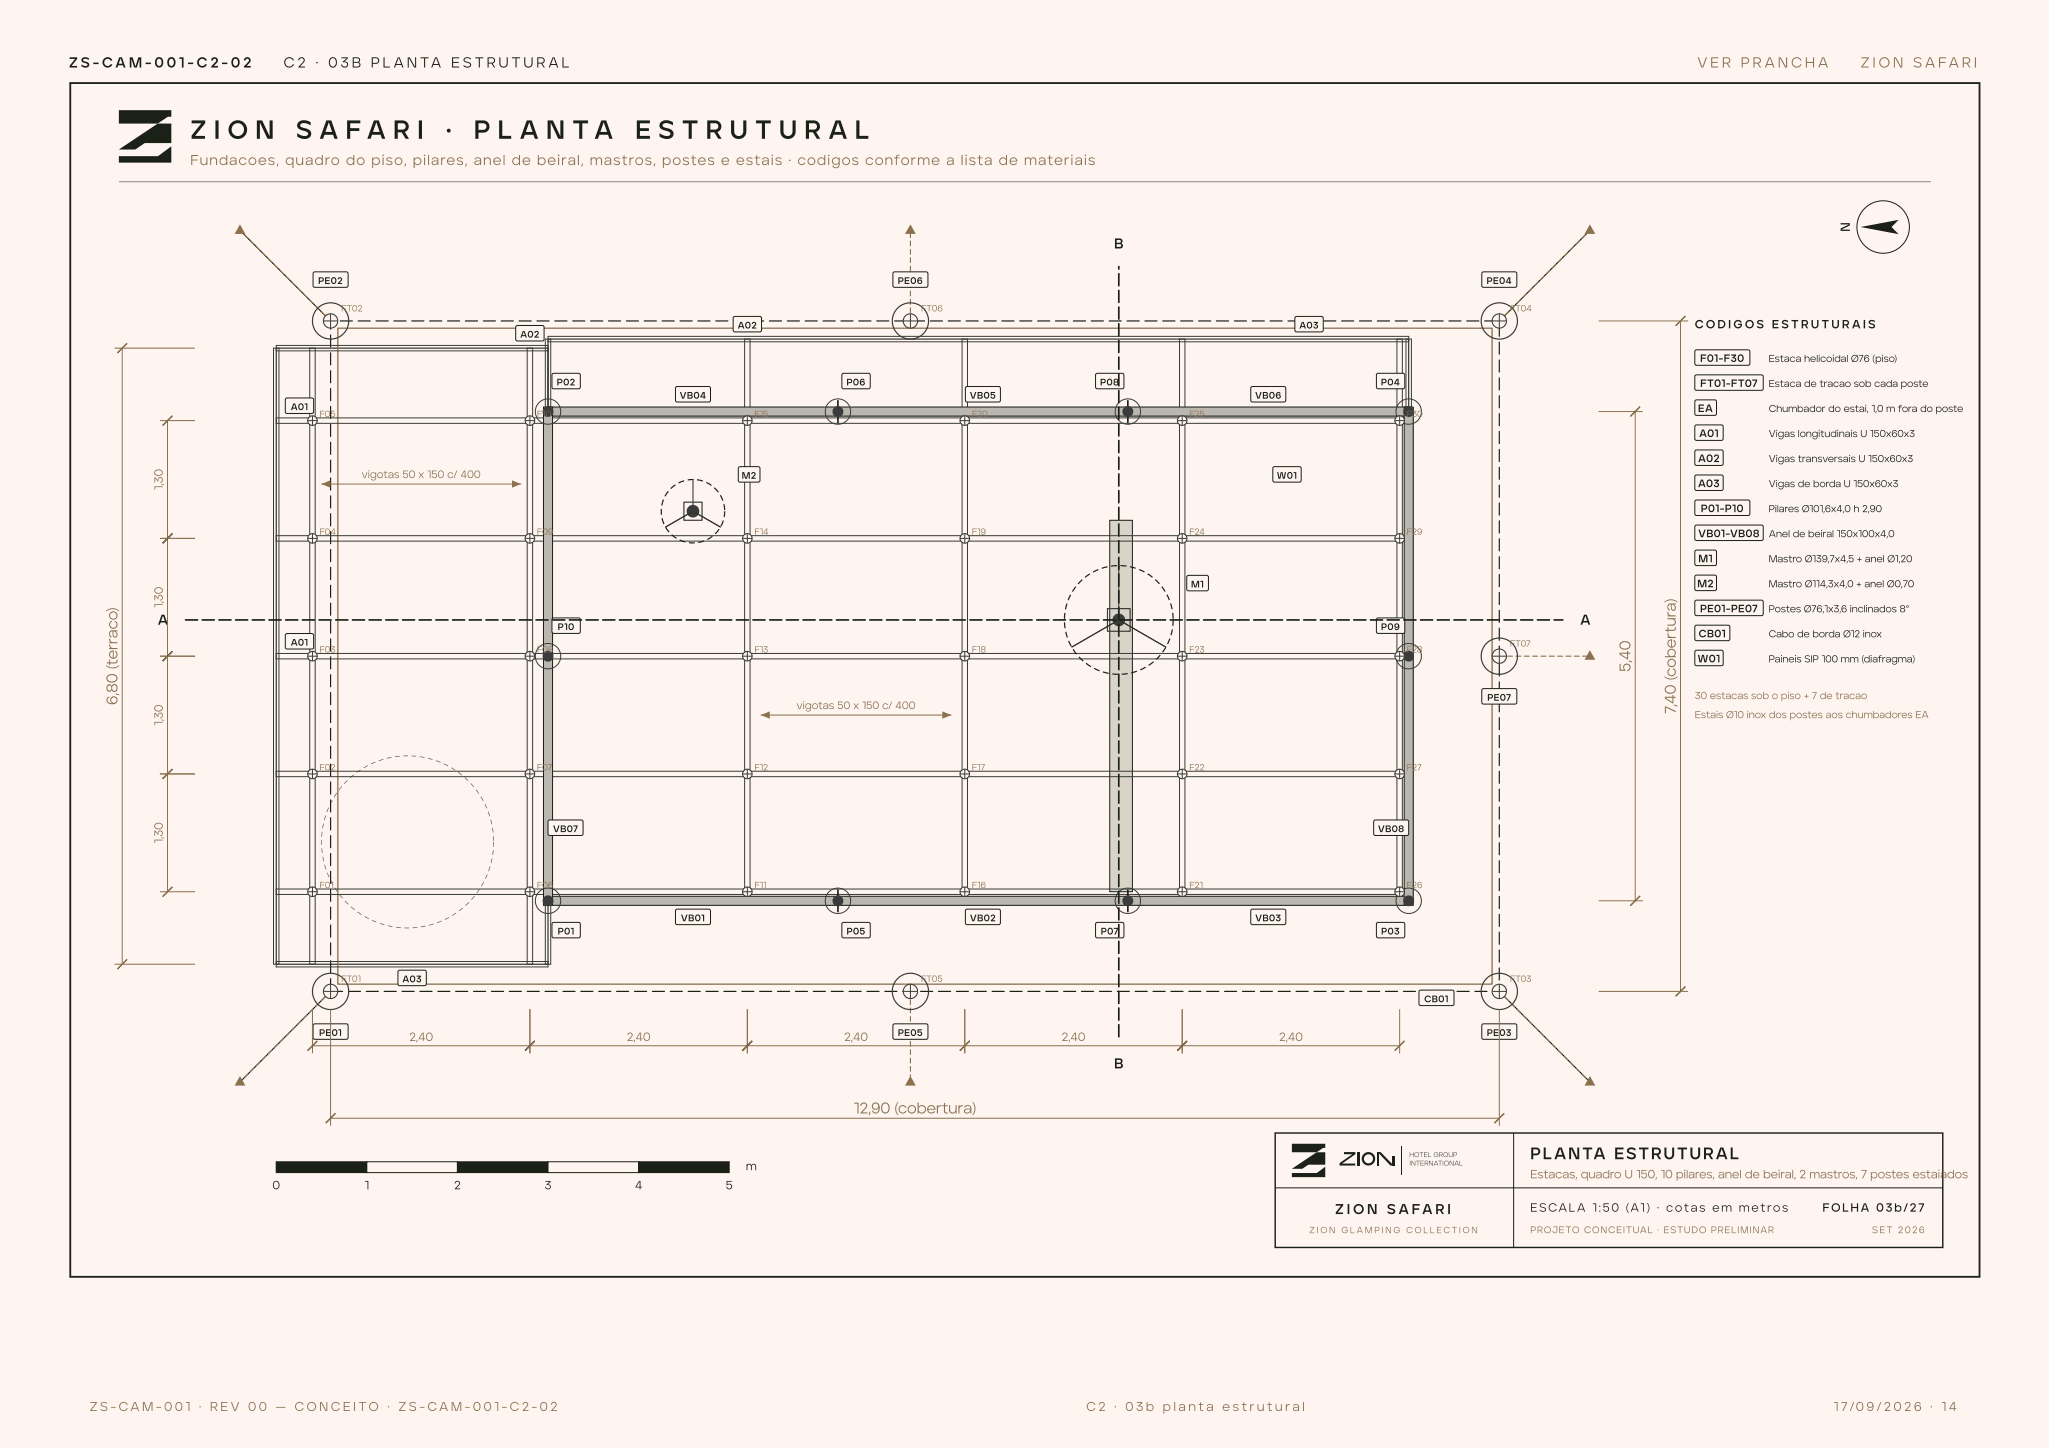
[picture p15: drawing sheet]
<svg xmlns="http://www.w3.org/2000/svg" width="297mm" height="210mm" viewBox="0 0 297 210" stroke-linecap="round" stroke-linejoin="round" font-family="sans-serif">
<defs><g id="words">
<g font-size="3.8" fill="#1b2117">
<text x="27.6" y="20.1">Z I O N</text>
<text x="42.9" y="20.1">S A F A R I</text>
<text x="64.6" y="20.1">·</text>
<text x="68.7" y="20.1">P L A N T A</text>
<text x="92.1" y="20.1">E S T R U T U R A L</text>
</g>
<text font-size="2.4" fill="#1b2117" x="221.8" y="168">PLANTA ESTRUTURAL</text>
<g font-size="2.2" fill="#8b714e">
<text x="236.3" y="97.4" transform="rotate(-90 236.3 97.4)">5,40</text>
<text x="17" y="102.2" transform="rotate(-90 17 102.2)">6,80 (terraco)</text>
<text x="242.9" y="103.5" transform="rotate(-90 242.9 103.5)">7,40 (cobertura)</text>
<text x="123.7" y="161.4">12,90 (cobertura)</text>
</g>
<g font-size="2.1" fill="#1b2117">
<text x="10" y="9.8">Z S - CA M - 0</text>
<text x="24.2" y="9.8">0</text>
<text x="25.9" y="9.8">1 - C 2 - 0</text>
<text x="35.2" y="9.8">2</text>
<text x="41.1" y="9.8">C 2 · 0</text>
<text x="49.3" y="9.8">3 B P L A N TA E S T R U T U R A L</text>
<text x="161.5" y="36">B</text>
<text x="22.8" y="90.5">A</text>
<text x="229" y="90.5">A</text>
<text x="161.5" y="154.9">B</text>
<text x="193.5" y="176">Z I O N S A FA R I</text>
</g>
<g font-size="2.1" fill="#8b714e">
<text x="246" y="9.8">V E R P R A N C H A</text>
<text x="269.7" y="9.8">Z I O N S A FA R I</text>
<text x="27.6" y="23.9">Fundacoes, quadro do piso, pilares, anel de beiral, mastros, postes e estais · codigos conforme a lista de materiais</text>
</g>
<text font-size="1.9" fill="#1b2117" x="268.1" y="33.6" transform="rotate(-90 268.1 33.6)">N</text>
<g font-size="1.9" fill="#8b714e">
<text x="13" y="204.5">Z S - CA M - 0</text>
<text x="25.3" y="204.5">0</text>
<text x="26.9" y="204.5">1 · R E V 0</text>
<text x="37.5" y="204.5">0 — C O N C E I TO · Z S - CA M - 0</text>
<text x="70.1" y="204.5">0</text>
<text x="71.6" y="204.5">1 - C 2 - 0</text>
<text x="79.8" y="204.5">2</text>
<text x="157.5" y="204.5">C 2 · 0</text>
<text x="164.7" y="204.5">3 b p l a n t a e s t r u t u r a l</text>
<text x="265.8" y="204.5">1</text>
<text x="266.9" y="204.5">7/0</text>
<text x="270.5" y="204.5">9 /2</text>
<text x="274.5" y="204.5">0</text>
<text x="276" y="204.5">2</text>
<text x="277.4" y="204.5">6 · 1</text>
<text x="282.5" y="204.5">4</text>
</g>
<g font-size="1.7" fill="#1b2117">
<text x="245.7" y="47.6">C O D I G O S E S T R U T U R A I S</text>
<text x="39.5" y="172.4">0</text>
<text x="52.8" y="172.4">1</text>
<text x="65.8" y="172.4">2</text>
<text x="78.9" y="172.4">3</text>
<text x="92" y="172.4">4</text>
<text x="105.2" y="172.4">5</text>
<text x="108.1" y="169.6">m</text>
<text x="221.8" y="175.6">ESCALA 1:50 (A1) · cotas em metros</text>
<text x="264.2" y="175.6">FOLHA 03b/27</text>
</g>
<g font-size="1.7" fill="#8b714e">
<text x="23.6" y="71" transform="rotate(-90 23.6 71)">1,30</text>
<text x="23.6" y="88.1" transform="rotate(-90 23.6 88.1)">1,30</text>
<text x="23.6" y="105.2" transform="rotate(-90 23.6 105.2)">1,30</text>
<text x="23.6" y="122.3" transform="rotate(-90 23.6 122.3)">1,30</text>
<text x="59.3" y="150.9">2,40</text>
<text x="90.8" y="150.9">2,40</text>
<text x="122.4" y="150.9">2,40</text>
<text x="153.9" y="150.9">2,40</text>
<text x="185.4" y="150.9">2,40</text>
<text x="221.8" y="170.8">Estacas, quadro U 150, 10 pilares, anel de beiral, 2 mastros, 7 postes estaiados</text>
</g>
<g font-size="1.6" fill="#1b2117">
<text x="246.4" y="52.5">F01-F30</text>
<text x="246.1" y="59.7">EA</text>
<text x="246.5" y="56.1">FT01-FT07</text>
<text x="246.3" y="63.4">A01</text>
<text x="246.1" y="70.6">A03</text>
<text x="246.1" y="67">A02</text>
<text x="246.1" y="77.9">VB01-VB08</text>
<text x="246.5" y="74.2">P01-P10</text>
<text x="246.2" y="81.5">M1</text>
<text x="246" y="85.1">M2</text>
<text x="246.4" y="88.8">PE01-PE07</text>
<text x="246.2" y="92.4">CB01</text>
<text x="246.1" y="96">W01</text>
</g>
<g font-size="1.6" fill="#8b714e">
<text x="52.4" y="69.3">vigotas 50 x 150 c/ 400</text>
<text x="115.5" y="102.8">vigotas 50 x 150 c/ 400</text>
</g>
<g font-size="1.5" fill="#8b714e">
<text x="245.7" y="101.3">30 estacas sob o piso + 7 de tracao</text>
<text x="245.7" y="104.1">Estais Ø10 inox dos postes aos chumbadores EA</text>
</g>
<g font-size="1.4" fill="#1b2117">
<text x="46.1" y="41.2">PE02</text>
<text x="130.1" y="41.2">PE06</text>
<text x="215.5" y="41.2">PE04</text>
<text x="106.9" y="47.6">A02</text>
<text x="188.3" y="47.6">A03</text>
<text x="75.4" y="48.9">A02</text>
<text x="256.4" y="52.5">Estaca helicoidal Ø76 (piso)</text>
<text x="42.1" y="59.4">A01</text>
<text x="80.7" y="55.9">P02</text>
<text x="98.5" y="57.8">VB04</text>
<text x="122.7" y="55.9">P06</text>
<text x="140.6" y="57.8">VB05</text>
<text x="159.5" y="55.9">P08</text>
<text x="181.9" y="57.8">VB06</text>
<text x="200.2" y="55.9">P04</text>
<text x="256.4" y="56.1">Estaca de tracao sob cada poste</text>
<text x="256.4" y="59.7">Chumbador do estai, 1,0 m fora do poste</text>
<text x="256.4" y="63.4">Vigas longitudinais U 150x60x3</text>
<text x="107.5" y="69.4">M</text>
<text x="108.8" y="69.4">2</text>
<text x="185.1" y="69.4">W01</text>
<text x="256.4" y="67">Vigas transversais U 150x60x3</text>
<text x="256.4" y="70.6">Vigas de borda U 150x60x3</text>
<text x="256.4" y="74.2">Pilares Ø101,6x4,0 h 2,90</text>
<text x="256.4" y="77.9">Anel de beiral 150x100x4,0</text>
<text x="256.4" y="81.5">Mastro Ø139,7x4,5 + anel Ø1,20</text>
<text x="172.6" y="85.2">M1</text>
<text x="256.4" y="85.1">Mastro Ø114,3x4,0 + anel Ø0,70</text>
<text x="256.4" y="88.8">Postes Ø76,1x3,6 inclinados 8°</text>
<text x="42.1" y="93.6">A01</text>
<text x="80.8" y="91.3">P10</text>
<text x="200.2" y="91.3">P09</text>
<text x="256.4" y="92.4">Cabo de borda Ø12 inox</text>
<text x="215.6" y="101.6">P</text>
<text x="216.5" y="101.6">E07</text>
<text x="256.4" y="96">Paineis SIP 100 mm (diafragma)</text>
<text x="80.1" y="120.6">VB07</text>
<text x="199.7" y="120.6">VB0</text>
<text x="202.7" y="120.6">8</text>
<text x="80.8" y="135.5">P01</text>
<text x="98.7" y="133.5">VB01</text>
<text x="122.7" y="135.5">P05</text>
<text x="140.6" y="133.5">VB02</text>
<text x="159.6" y="135.5">P07</text>
<text x="181.9" y="133.5">VB03</text>
<text x="200.2" y="135.5">P03</text>
<text x="58.3" y="142.4">A03</text>
<text x="206.4" y="145.3">CB01</text>
<text x="46.3" y="150.2">PE</text>
<text x="48.1" y="150.2">01</text>
<text x="130.2" y="150.2">PE05</text>
<text x="215.5" y="150.2">PE</text>
<text x="217.3" y="150.2">03</text>
</g>
<g font-size="1.4" fill="#8b714e">
<text x="221.8" y="178.7">PROJETO CONCEITUAL · ESTUDO PRELIMINAR</text>
<text x="271.4" y="178.7">SET 2026</text>
</g>
<g font-size="1.3" fill="#8b714e">
<text x="49.5" y="45.1">FT02</text>
<text x="133.5" y="45.1">FT06</text>
<text x="218.9" y="45.1">FT04</text>
<text x="46.3" y="60.4">F05</text>
<text x="77.8" y="60.4">F1</text>
<text x="79.1" y="60.4">0</text>
<text x="109.4" y="60.4">F15</text>
<text x="140.9" y="60.4">F20</text>
<text x="172.4" y="60.4">F25</text>
<text x="203.9" y="60.4">F</text>
<text x="204.7" y="60.4">30</text>
<text x="46.3" y="77.5">F04</text>
<text x="77.8" y="77.5">F0</text>
<text x="79.4" y="77.5">9</text>
<text x="109.4" y="77.5">F14</text>
<text x="140.9" y="77.5">F19</text>
<text x="172.4" y="77.5">F24</text>
<text x="203.9" y="77.5">F</text>
<text x="204.7" y="77.5">29</text>
<text x="46.3" y="94.6">F03</text>
<text x="77.8" y="94.6">F0</text>
<text x="79.4" y="94.6">8</text>
<text x="109.4" y="94.6">F13</text>
<text x="140.9" y="94.6">F18</text>
<text x="172.4" y="94.6">F23</text>
<text x="203.9" y="94.6">F</text>
<text x="204.7" y="94.6">28</text>
<text x="218.9" y="93.7">FT07</text>
<text x="46.3" y="111.7">F02</text>
<text x="77.8" y="111.7">F0</text>
<text x="79.4" y="111.7">7</text>
<text x="109.4" y="111.7">F12</text>
<text x="140.9" y="111.7">F17</text>
<text x="172.4" y="111.7">F22</text>
<text x="203.9" y="111.7">F</text>
<text x="204.7" y="111.7">27</text>
<text x="46.3" y="128.7">F01</text>
<text x="77.8" y="128.7">F0</text>
<text x="79.4" y="128.7">6</text>
<text x="109.4" y="128.7">F11</text>
<text x="140.9" y="128.7">F16</text>
<text x="172.4" y="128.7">F21</text>
<text x="203.9" y="128.7">F</text>
<text x="204.7" y="128.7">26</text>
<text x="49.5" y="142.3">FT01</text>
<text x="133.5" y="142.3">FT05</text>
<text x="218.9" y="142.3">FT03</text>
<text x="189.8" y="178.7">Z I O N G L A M P I N G C O L L E CT I O N</text>
</g>
<g font-size="1" fill="#1b2117">
<text x="204.3" y="167.7">HOTEL GROUP</text>
<text x="204.3" y="168.9">INTERNATIONAL</text>
</g>
</g></defs>
<g fill="#fef5f0">
<path d="M0 0h297v209.9h-297z"/>
<path d="M10.1 11.9h277v173.3h-277z"/>
</g>
<path d="M10.2 12h276.7v173.1h-276.7z" fill="none" stroke="#1b2117" stroke-width=".26"/>
<g fill="#1b2117">
<path d="M17.2 16h7.6v.9h-.5l-1.4 1h-5.7z"/>
<path d="M17.2 21.7l5.7-3.8h1.9v2.8h-3.8l-1.4 1z"/>
<path d="M17.2 22.6h5.7l1.9-1.4v2.4h-7.6z"/>
</g>
<path d="M17.2 26.3h262.7" fill="none" stroke="#1b2117" stroke-width=".14"/>
<path d="M40 50.5h39.4v89.3h-39.4zM79.4 49.1h124.8v10.6h-124.8z" fill="none" stroke="#1b2117" stroke-width=".16"/>
<g fill="#1b2117">
<path d="M71.5 123.2h.1l-.1 .7h-.1zM71.3 124.4h.1l-.2 .7h-.1zM71 125.6h.1l-.2 .7h-.1zM70.6 126.7l.1 .1-.3 .6h-.1zM70.1 127.8l.1 .1-.4 .6-.1-.1zM69.5 128.9l-.4 .6v-.1zM68.7 129.8l.1 .1-.4 .5h-.1zM67.4 131.2l.5-.5 .1 .1-.5 .5zM66.5 132l.6-.4-.5 .5zM65.5 132.7l.6-.4 .1 .1-.6 .4zM64.4 133.2l.7-.3v.1l-.6 .3zM63.3 133.7l.7-.2-.6 .3zM62.2 134.1l.6-.2 .1 .1-.7 .2zM61 134.3l.7-.1v.1l-.7 .1zM59.8 134.4h.7v.1h-.7zM58.6 134.5h.7v.1h-.7zM57.4 134.3l.7 .1v.1h-.7zM56.2 134.1l.7 .2v.1l-.7-.2zM55.1 133.8l.6 .2v.1l-.7-.2zM53.9 133.3l.7 .3-.1 .1-.6-.3zM52.9 132.8l.6 .3-.1 .1-.6-.3zM51.9 132.1l.5 .4v.1l-.6-.4zM50.9 131.4l.5 .4v.1l-.6-.4zM50 130.6l.5 .4v.1zM49.2 129.7l.1-.1 .4 .6h-.1zM48.5 128.7l.1-.1 .3 .6v.1zM47.9 127.6h.1l.3 .6h-.1zM47.4 126.5h.1l.2 .6v.1zM47 125.4l.1-.1 .2 .7h-.1zM46.7 124.2h.1l.2 .6-.1 .1zM46.6 123h.1l.1 .6-.1 .1zM46.6 121.8h.1v.6l-.1 .1zM46.6 120.6h.1v.7h-.1zM46.8 119.4h.1l-.1 .7-.1-.1zM47.2 118.2h.1l-.2 .7h-.1zM47.6 117l.1 .1-.3 .6h-.1zM48.1 116h.1l-.3 .6h-.1zM48.8 114.9l.1 .1-.4 .6-.1-.1zM49.5 114h.1l-.4 .6-.1-.1zM50.2 113.2l.1-.1h.1l-.5 .5zM50.7 112.7l.6-.4-.5 .5zM51.7 111.9l.5-.4 .1 .1-.6 .4zM52.7 111.3l.6-.4v.1l-.6 .4zM53.8 110.7l.6-.3v.1l-.6 .3zM54.9 110.2l.7-.2v.1l-.7 .2zM56.1 109.9l.6-.2v.1l-.6 .2zM57.2 109.6h.7l.1 .1h-.7zM58.5 109.5h.6v.1h-.6zM59.6 109.5l.7 .1v.1l-.7-.1zM60.9 109.6l.6 .2v.1l-.7-.2zM62.1 109.9l.6 .1v.1l-.7-.1zM63.2 110.2l.7 .3-.1 .1-.6-.3zM64.3 110.7l.7 .3-.1 .1-.6-.3zM65.4 111.2l.6 .4v.1l-.6-.4zM66.4 111.9l.6 .4-.1 .1-.5-.4zM67.4 112.7l.5 .4-.1 .1-.5-.5zM68.2 113.6l.1-.1 .4 .5-.1 .1zM69 114.5l.1-.1 .4 .6-.1 .1zM69.7 115.5l.4 .6h-.1zM70.2 116.6l.1-.1 .3 .6-.1 .1zM70.7 117.7l.1-.1 .2 .7h-.1zM71.1 118.8h.1l.1 .7h-.1zM71.3 120h.1l.1 .7h-.1zM71.5 121.2h.1v.7h-.1zM71.5 122h.1v.7h-.1z"/>
<path d="M50.4 143.6h1.8l.1 .1-.1 .1h-1.7zM53 143.6h1.8l.1 .1-.1 .1h-1.7zM55.6 143.6h1.8l.1 .1-.1 .1h-1.7zM58.2 143.6h1.8l.1 .1-.1 .1h-1.7zM60.8 143.6h1.8l.1 .1-.1 .1h-1.7zM63.4 143.6h1.8l.1 .1-.1 .1h-1.7zM66 143.6h1.8l.1 .1-.1 .1h-1.7zM68.6 143.6h1.8l.1 .1-.1 .1h-1.7zM71.2 143.6h1.8l.1 .1-.1 .1h-1.8zM73.8 143.6h1.8l.1 .1-.1 .1h-1.8zM76.4 143.6h1.8v.1v.1h-1.8zM79 143.6h1.8v.1v.1h-1.8zM81.6 143.6h1.7l.1 .1-.1 .1h-1.7zM84.1 143.6h1.8l.1 .1-.1 .1h-1.7zM86.7 143.6h1.8l.1 .1-.1 .1h-1.7zM89.3 143.6h1.8l.1 .1-.1 .1h-1.7zM91.9 143.6h1.8l.1 .1-.1 .1h-1.7zM94.5 143.6h1.8l.1 .1-.1 .1h-1.7zM97.1 143.6h1.8l.1 .1-.1 .1h-1.7zM99.7 143.6h1.8l.1 .1-.1 .1h-1.7zM102.3 143.6h1.8l.1 .1-.1 .1h-1.7zM104.9 143.6h1.8l.1 .1-.1 .1h-1.8zM107.5 143.6h1.8v.1v.1h-1.8zM110.1 143.6h1.8v.1v.1h-1.8zM112.7 143.6h1.7l.1 .1-.1 .1h-1.7zM115.2 143.6h1.8l.1 .1-.1 .1h-1.7zM117.8 143.6h1.8l.1 .1-.1 .1h-1.7zM120.4 143.6h1.8l.1 .1-.1 .1h-1.7zM123 143.6h1.8l.1 .1-.1 .1h-1.7zM125.6 143.6h1.8l.1 .1-.1 .1h-1.7zM128.2 143.6h1.8l.1 .1-.1 .1h-1.7zM130.8 143.6h1.8l.1 .1-.1 .1h-1.7zM133.4 143.6h1.8l.1 .1-.1 .1h-1.7zM136 143.6h1.8l.1 .1-.1 .1h-1.8zM138.6 143.6h1.8l.1 .1-.1 .1h-1.8zM141.2 143.6h1.8v.1v.1h-1.8zM143.8 143.6h1.8v.1v.1h-1.8zM146.3 143.6h1.8l.1 .1-.1 .1h-1.7zM148.9 143.6h1.8l.1 .1-.1 .1h-1.7zM151.5 143.6h1.8l.1 .1-.1 .1h-1.7zM154.1 143.6h1.8l.1 .1-.1 .1h-1.7zM156.7 143.6h1.8l.1 .1-.1 .1h-1.7zM159.3 143.6h1.8l.1 .1-.1 .1h-1.7zM161.9 143.6h1.8l.1 .1-.1 .1h-1.7zM164.5 143.6h1.8l.1 .1-.1 .1h-1.7zM167.1 143.6h1.8l.1 .1-.1 .1h-1.7zM169.7 143.6h1.8l.1 .1-.1 .1h-1.8zM172.3 143.6h1.8v.1v.1h-1.8zM174.9 143.6h1.8v.1v.1h-1.8zM177.5 143.6h1.7l.1 .1-.1 .1h-1.7zM180 143.6h1.8l.1 .1-.1 .1h-1.7zM182.6 143.6h1.8l.1 .1-.1 .1h-1.7zM185.2 143.6h1.8l.1 .1-.1 .1h-1.7zM187.8 143.6h1.8l.1 .1-.1 .1h-1.7zM190.4 143.6h1.8l.1 .1-.1 .1h-1.7zM193 143.6h1.8l.1 .1-.1 .1h-1.7zM195.6 143.6h1.8l.1 .1-.1 .1h-1.7zM198.2 143.6h1.8l.1 .1-.1 .1h-1.7zM200.8 143.6h1.8l.1 .1-.1 .1h-1.8zM203.4 143.6h1.8l.1 .1-.1 .1h-1.8zM206 143.6h1.8v.1v.1h-1.8zM208.6 143.6h1.7l.1 .1-.1 .1h-1.7zM211.1 143.6h1.8l.1 .1-.1 .1h-1.7zM213.7 143.6h1.8l.1 .1-.1 .1h-1.7zM216.3 143.6h1v.1h-.1v-.8l.2-.1v1h-1zM217.3 140.3h.1v1.7l-.1 .1-.1-.1zM217.3 137.7h.1v1.8h-.1h-.1zM217.3 135.1h.1v1.8h-.1h-.1zM217.3 132.5h.1v1.8l-.1 .1-.1-.1zM217.3 129.9h.1v1.8l-.1 .1-.1-.1zM217.3 127.3l.1 .1v1.7l-.1 .1-.1-.1zM217.3 124.7l.1 .1v1.7l-.1 .1-.1-.1zM217.3 122.1l.1 .1v1.7l-.1 .1-.1-.1zM217.3 119.5l.1 .1v1.7l-.1 .1-.1-.1zM217.3 116.9l.1 .1v1.7l-.1 .1-.1-.1zM217.3 114.3l.1 .1v1.7l-.1 .1-.1-.1zM217.3 111.7l.1 .1v1.7l-.1 .1-.1-.1zM217.3 109.1l.1 .1v1.7l-.1 .1-.1-.1zM217.3 106.6h.1v1.8h-.1h-.1zM217.3 104h.1v1.8h-.1h-.1zM217.3 101.4h.1v1.8l-.1 .1-.1-.1zM217.3 98.8h.1v1.8l-.1 .1-.1-.1zM217.3 96.2l.1 .1v1.7l-.1 .1-.1-.1zM217.3 93.6l.1 .1v1.7l-.1 .1-.1-.1zM217.3 91l.1 .1v1.7l-.1 .1-.1-.1zM217.3 88.4l.1 .1v1.7l-.1 .1-.1-.1zM217.3 85.8l.1 .1v1.7l-.1 .1-.1-.1zM217.3 83.2l.1 .1v1.7l-.1 .1-.1-.1zM217.3 80.6l.1 .1v1.7l-.1 .1-.1-.1zM217.3 78l.1 .1v1.7l-.1 .1-.1-.1zM217.3 75.5h.1v1.7l-.1 .1-.1-.1zM217.3 72.9h.1v1.8h-.1h-.1zM217.3 70.3h.1v1.8h-.1h-.1zM217.3 67.7h.1v1.8l-.1 .1-.1-.1zM217.3 65.1l.1 .1v1.7l-.1 .1-.1-.1zM217.3 62.5l.1 .1v1.7l-.1 .1-.1-.1zM217.3 59.9l.1 .1v1.7l-.1 .1-.1-.1zM217.3 57.3l.1 .1v1.7l-.1 .1-.1-.1zM217.3 54.7l.1 .1v1.7l-.1 .1-.1-.1zM217.3 52.1l.1 .1v1.7l-.1 .1-.1-.1zM217.3 49.5l.1 .1v1.7l-.1 .1-.1-.1zM217.3 46.9l.1 .1v1.7l-.1 .1-.1-.1zM215.2 46.5l1.8-.1v.1v.1h-1.8zM212.6 46.5l1.8-.1v.1v.1h-1.8zM210 46.5l1.8-.1 .1 .1-.1 .1h-1.8zM207.4 46.5l1.8-.1 .1 .1-.1 .1h-1.8zM204.8 46.5l1.8-.1 .1 .1-.1 .1h-1.7zM202.2 46.5l1.8-.1 .1 .1-.1 .1h-1.7zM199.6 46.5l1.8-.1 .1 .1-.1 .1h-1.7zM197 46.5l1.8-.1 .1 .1-.1 .1h-1.7zM194.4 46.5l1.8-.1 .1 .1-.1 .1h-1.7zM191.8 46.5l1.8-.1 .1 .1-.1 .1h-1.7zM189.2 46.5l1.8-.1 .1 .1-.1 .1h-1.7zM186.6 46.5l1.8-.1 .1 .1-.1 .1h-1.7zM184.1 46.5l1.7-.1 .1 .1-.1 .1h-1.7zM181.5 46.5l1.8-.1v.1v.1h-1.8zM178.9 46.5l1.8-.1v.1v.1h-1.8zM176.3 46.5l1.8-.1 .1 .1-.1 .1h-1.8zM173.7 46.5l1.8-.1 .1 .1-.1 .1h-1.7zM171.1 46.5l1.8-.1 .1 .1-.1 .1h-1.7zM168.5 46.5l1.8-.1 .1 .1-.1 .1h-1.7zM165.9 46.5l1.8-.1 .1 .1-.1 .1h-1.7zM163.3 46.5l1.8-.1 .1 .1-.1 .1h-1.7zM160.7 46.5l1.8-.1 .1 .1-.1 .1h-1.7zM158.1 46.5l1.8-.1 .1 .1-.1 .1h-1.7zM155.5 46.5l1.8-.1 .1 .1-.1 .1h-1.7zM153 46.5l1.7-.1 .1 .1-.1 .1h-1.7zM150.4 46.5l1.8-.1v.1v.1h-1.8zM147.8 46.5l1.8-.1v.1v.1h-1.8zM145.2 46.5l1.8-.1 .1 .1-.1 .1h-1.8zM142.6 46.5l1.8-.1 .1 .1-.1 .1h-1.8zM140 46.5l1.8-.1 .1 .1-.1 .1h-1.7zM137.4 46.5l1.8-.1 .1 .1-.1 .1h-1.7zM134.8 46.5l1.8-.1 .1 .1-.1 .1h-1.7zM132.2 46.5l1.8-.1 .1 .1-.1 .1h-1.7zM129.6 46.5l1.8-.1 .1 .1-.1 .1h-1.7zM127 46.5l1.8-.1 .1 .1-.1 .1h-1.7zM124.4 46.5l1.8-.1 .1 .1-.1 .1h-1.7zM121.8 46.5l1.8-.1 .1 .1-.1 .1h-1.7zM119.3 46.5l1.7-.1 .1 .1-.1 .1h-1.7zM116.7 46.5l1.8-.1v.1v.1h-1.8zM114.1 46.5l1.8-.1 .1 .1-.1 .1h-1.8zM111.5 46.5l1.8-.1 .1 .1-.1 .1h-1.8zM108.9 46.5l1.8-.1 .1 .1-.1 .1h-1.7zM106.3 46.5l1.8-.1 .1 .1-.1 .1h-1.7zM103.7 46.5l1.8-.1 .1 .1-.1 .1h-1.7zM101.1 46.5l1.8-.1 .1 .1-.1 .1h-1.7zM98.5 46.5l1.8-.1 .1 .1-.1 .1h-1.7zM95.9 46.5l1.8-.1 .1 .1-.1 .1h-1.7zM93.3 46.5l1.8-.1 .1 .1-.1 .1h-1.7zM90.7 46.5l1.8-.1 .1 .1-.1 .1h-1.7zM88.2 46.5l1.7-.1 .1 .1-.1 .1h-1.7zM85.6 46.5l1.8-.1v.1v.1h-1.8zM83 46.5l1.8-.1v.1v.1h-1.8zM80.4 46.5l1.8-.1 .1 .1-.1 .1h-1.8zM77.8 46.5l1.8-.1 .1 .1-.1 .1h-1.8zM75.2 46.5l1.8-.1 .1 .1-.1 .1h-1.7zM72.6 46.5l1.8-.1 .1 .1-.1 .1h-1.7zM70 46.5l1.8-.1 .1 .1-.1 .1h-1.7zM67.4 46.5l1.8-.1 .1 .1-.1 .1h-1.7zM64.8 46.5l1.8-.1 .1 .1-.1 .1h-1.7zM62.2 46.5l1.8-.1 .1 .1-.1 .1h-1.7zM59.6 46.5l1.8-.1 .1 .1-.1 .1h-1.7zM57 46.5l1.8-.1 .1 .1-.1 .1h-1.7zM54.5 46.5l1.7-.1 .1 .1-.1 .1h-1.7zM51.9 46.5l1.8-.1v.1v.1h-1.8zM49.3 46.5l1.8-.1 .1 .1-.1 .1h-1.8zM47.9 46.5l.6-.1 .1 .1-.1 .1h-.6v-.1h.1v1.2l-.1 .1-.1-.1zM47.9 48.5l.1 .1v1.7l-.1 .1-.1-.1zM47.9 51.1l.1 .1v1.7l-.1 .1-.1-.1zM47.9 53.7h.1v1.8l-.1 .1-.1-.1zM47.9 56.3h.1v1.8l-.1 .1-.1-.1zM47.9 58.9h.1v1.8h-.1h-.1zM47.9 61.5h.1v1.7l-.1 .1-.1-.1zM47.9 64l.1 .1v1.7l-.1 .1-.1-.1zM47.9 66.6l.1 .1v1.7l-.1 .1-.1-.1zM47.9 69.2l.1 .1v1.7l-.1 .1-.1-.1zM47.9 71.8l.1 .1v1.7l-.1 .1-.1-.1zM47.9 74.4l.1 .1v1.7l-.1 .1-.1-.1zM47.9 77l.1 .1v1.7l-.1 .1-.1-.1zM47.9 79.6l.1 .1v1.7l-.1 .1-.1-.1zM47.9 82.2l.1 .1v1.7l-.1 .1-.1-.1zM47.9 84.8h.1v1.8l-.1 .1-.1-.1zM47.9 87.4h.1v1.8l-.1 .1-.1-.1zM47.9 90h.1v1.8h-.1h-.1zM47.9 92.6h.1v1.8h-.1h-.1zM47.9 95.2h.1v1.7l-.1 .1-.1-.1zM47.9 97.7l.1 .1v1.7l-.1 .1-.1-.1zM47.9 100.3l.1 .1v1.7l-.1 .1-.1-.1zM47.9 102.9l.1 .1v1.7l-.1 .1-.1-.1zM47.9 105.5l.1 .1v1.7l-.1 .1-.1-.1zM47.9 108.1l.1 .1v1.7l-.1 .1-.1-.1zM47.9 110.7l.1 .1v1.7l-.1 .1-.1-.1zM47.9 113.3l.1 .1v1.7l-.1 .1-.1-.1zM47.9 115.9l.1 .1v1.7l-.1 .1-.1-.1zM47.9 118.5h.1v1.8l-.1 .1-.1-.1zM47.9 121.1h.1v1.8l-.1 .1-.1-.1zM47.9 123.7h.1v1.8h-.1h-.1zM47.9 126.3h.1v1.7l-.1 .1-.1-.1zM47.9 128.8l.1 .1v1.7l-.1 .1-.1-.1zM47.9 131.4l.1 .1v1.7l-.1 .1-.1-.1zM47.9 134l.1 .1v1.7l-.1 .1-.1-.1zM47.9 136.6l.1 .1v1.7l-.1 .1-.1-.1zM47.9 139.2l.1 .1v1.7l-.1 .1-.1-.1zM47.9 141.8l.1 .1v1.7l-.1 .1-.1-.1zM47.9 143.6h1.7l.1 .1-.1 .1h-1.7z"/>
</g>
<path d="M49 47.6h167.3v95.1h-167.3z" fill="none" stroke="#8b714e" stroke-width=".19"/>
<path d="M79.4 59.7h124.8v70.9h-124.8z" fill="none" stroke="#1b2117" stroke-width=".14"/>
<path d="M160.9 75.4h3.2v53.9h-3.2z" fill="#d9d4c7"/>
<path d="M160.9 75.4h3.2v53.9h-3.2z" fill="none" stroke="#1b2117" stroke-width=".14"/>
<g fill="none" stroke="#3a3b3a" stroke-width=".14">
<path d="M39.6 50.5h.8v89.3h-.8zM40 50.1h39.4v.8h-39.4zM44.9 50.5h.8v89.3h-.8zM76.4 50.5h.8v89.3h-.8zM79 49.1h.8v90.7h-.8zM79.4 48.8h124.8v.7h-124.8zM107.9 49.1h.8v81.5h-.8zM139.5 49.1h.7v81.5h-.7zM171 49.1h.8v81.5h-.8zM202.5 49.1h.8v81.5h-.8zM203.8 49.1h.8v81.5h-.8zM40 60.6h164.2v.8h-164.2z"/>
<path d="M40 77.6h164.2v.8h-164.2zM40 94.7h164.2v.8h-164.2zM40 111.8h164.2v.8h-164.2zM40 128.9h164.2v.8h-164.2zM40 139.4h39.4v.8h-39.4zM79.4 130.2h124.8v.8h-124.8z"/>
</g>
<path d="M79.4 129.9h42.1v1.3h-42.1z" fill="#b9b7b0"/>
<path d="M79.4 129.9h42.1v1.3h-42.1z" fill="none" stroke="#1b2117" stroke-width=".14"/>
<path d="M98 131.9l.2-.1h4.6l.2 .2v1.9l-.3 .1h-4.6l-.2-.2z" fill="#fef5f0"/>
<path d="M98 131.9l.2-.1h4.6l.2 .2v1.9l-.3 .1h-4.6l-.2-.2z" fill="none" stroke="#1b2117" stroke-width=".14"/>
<path d="M121.5 129.9h42v1.3h-42z" fill="#b9b7b0"/>
<path d="M121.5 129.9h42v1.3h-42z" fill="none" stroke="#1b2117" stroke-width=".14"/>
<path d="M140 131.9l.2-.1h4.7l.1 .2v1.9l-.2 .1h-4.7l-.2-.2z" fill="#fef5f0"/>
<path d="M140 131.9l.2-.1h4.7l.1 .2v1.9l-.2 .1h-4.7l-.2-.2z" fill="none" stroke="#1b2117" stroke-width=".14"/>
<path d="M163.5 129.9h40.7v1.3h-40.7z" fill="#b9b7b0"/>
<path d="M163.5 129.9h40.7v1.3h-40.7z" fill="none" stroke="#1b2117" stroke-width=".14"/>
<path d="M181.4 131.9l.2-.1h4.6l.2 .2v1.9l-.3 .1h-4.6l-.2-.2z" fill="#fef5f0"/>
<path d="M181.4 131.9l.2-.1h4.6l.2 .2v1.9l-.3 .1h-4.6l-.2-.2z" fill="none" stroke="#1b2117" stroke-width=".14"/>
<path d="M79.4 59h42.1v1.3h-42.1z" fill="#b9b7b0"/>
<path d="M79.4 59h42.1v1.3h-42.1z" fill="none" stroke="#1b2117" stroke-width=".14"/>
<path d="M98 56.1l.2-.1h4.6l.2 .3v1.8l-.3 .2h-4.6l-.2-.3z" fill="#fef5f0"/>
<path d="M98 56.1l.2-.1h4.6l.2 .3v1.8l-.3 .2h-4.6l-.2-.3z" fill="none" stroke="#1b2117" stroke-width=".14"/>
<path d="M121.5 59h42v1.3h-42z" fill="#b9b7b0"/>
<path d="M121.5 59h42v1.3h-42z" fill="none" stroke="#1b2117" stroke-width=".14"/>
<path d="M140 56.1l.2-.1h4.7l.1 .3v1.8l-.2 .2h-4.7l-.2-.3z" fill="#fef5f0"/>
<path d="M140 56.1l.2-.1h4.7l.1 .3v1.8l-.2 .2h-4.7l-.2-.3z" fill="none" stroke="#1b2117" stroke-width=".14"/>
<path d="M163.5 59h40.7v1.3h-40.7z" fill="#b9b7b0"/>
<path d="M163.5 59h40.7v1.3h-40.7z" fill="none" stroke="#1b2117" stroke-width=".14"/>
<path d="M181.4 56.1l.2-.1h4.6l.2 .3v1.8l-.3 .2h-4.6l-.2-.3z" fill="#fef5f0"/>
<path d="M181.4 56.1l.2-.1h4.6l.2 .3v1.8l-.3 .2h-4.6l-.2-.3z" fill="none" stroke="#1b2117" stroke-width=".14"/>
<path d="M78.8 59h1.3v72.2h-1.3z" fill="#b9b7b0"/>
<path d="M78.8 59h1.3v72.2h-1.3z" fill="none" stroke="#1b2117" stroke-width=".14"/>
<path d="M79.5 118.9h.2h4.7l.1 .2v1.8l-.2 .2h-4.7l-.2-.3z" fill="#fef5f0"/>
<path d="M79.5 118.9h.2h4.7l.1 .2v1.8l-.2 .2h-4.7l-.2-.3z" fill="none" stroke="#1b2117" stroke-width=".14"/>
<path d="M203.5 59h1.4v72.2h-1.4z" fill="#b9b7b0"/>
<path d="M203.5 59h1.4v72.2h-1.4z" fill="none" stroke="#1b2117" stroke-width=".14"/>
<path d="M199.2 118.9h.2h4.6l.2 .2v1.8l-.3 .2h-4.6l-.2-.3z" fill="#fef5f0"/>
<path d="M199.2 118.9h.2h4.6l.2 .2v1.8l-.3 .2h-4.6l-.2-.3z" fill="none" stroke="#1b2117" stroke-width=".14"/>
<path d="M121.5 58.1v3.1M163.5 58.1v3.1M121.5 129v3.1M163.5 129v3.1" fill="none" stroke="#1b2117" stroke-width=".24"/>
<circle cx="79.4" cy="130.6" r=".79" fill="#3a3b3a"/>
<circle cx="79.4" cy="130.6" r="1.84" fill="none" stroke="#3a3b3a" stroke-width=".14"/>
<path d="M80.1 133.8l.2-.1h3.7l.1 .3v1.8l-.2 .1h-3.7l-.2-.2z" fill="#fef5f0"/>
<path d="M80.1 133.8l.2-.1h3.7l.1 .3v1.8l-.2 .1h-3.7l-.2-.2z" fill="none" stroke="#1b2117" stroke-width=".14"/>
<circle cx="79.4" cy="59.7" r=".79" fill="#3a3b3a"/>
<circle cx="79.4" cy="59.7" r="1.84" fill="none" stroke="#3a3b3a" stroke-width=".14"/>
<path d="M80.1 54.2l.2-.1h3.7l.1 .3v1.8l-.2 .2-3.7-.1-.2-.2z" fill="#fef5f0"/>
<path d="M80.1 54.2l.2-.1h3.7l.1 .3v1.8l-.2 .2-3.7-.1-.2-.2z" fill="none" stroke="#1b2117" stroke-width=".14"/>
<circle cx="204.2" cy="130.6" r=".79" fill="#3a3b3a"/>
<circle cx="204.2" cy="130.6" r="1.84" fill="none" stroke="#3a3b3a" stroke-width=".14"/>
<path d="M199.6 133.8l.2-.1h3.7l.1 .3v1.8l-.2 .1h-3.7l-.2-.2z" fill="#fef5f0"/>
<path d="M199.6 133.8l.2-.1h3.7l.1 .3v1.8l-.2 .1h-3.7l-.2-.2z" fill="none" stroke="#1b2117" stroke-width=".14"/>
<circle cx="204.2" cy="59.7" r=".79" fill="#3a3b3a"/>
<circle cx="204.2" cy="59.7" r="1.84" fill="none" stroke="#3a3b3a" stroke-width=".14"/>
<path d="M199.6 54.2l.2-.1h3.7l.1 .3v1.8l-.2 .2-3.7-.1-.2-.2z" fill="#fef5f0"/>
<path d="M199.6 54.2l.2-.1h3.7l.1 .3v1.8l-.2 .2-3.7-.1-.2-.2z" fill="none" stroke="#1b2117" stroke-width=".14"/>
<circle cx="121.5" cy="130.6" r=".79" fill="#3a3b3a"/>
<circle cx="121.5" cy="130.6" r="1.84" fill="none" stroke="#3a3b3a" stroke-width=".14"/>
<path d="M122.1 133.8l.2-.1h3.7l.1 .3v1.8l-.2 .1h-3.7l-.2-.2z" fill="#fef5f0"/>
<path d="M122.1 133.8l.2-.1h3.7l.1 .3v1.8l-.2 .1h-3.7l-.2-.2z" fill="none" stroke="#1b2117" stroke-width=".14"/>
<circle cx="121.5" cy="59.7" r=".79" fill="#3a3b3a"/>
<circle cx="121.5" cy="59.7" r="1.84" fill="none" stroke="#3a3b3a" stroke-width=".14"/>
<path d="M122.1 54.2l.2-.1h3.7l.1 .3v1.8l-.2 .2-3.7-.1-.2-.2z" fill="#fef5f0"/>
<path d="M122.1 54.2l.2-.1h3.7l.1 .3v1.8l-.2 .2-3.7-.1-.2-.2z" fill="none" stroke="#1b2117" stroke-width=".14"/>
<circle cx="163.5" cy="130.6" r=".79" fill="#3a3b3a"/>
<circle cx="163.5" cy="130.6" r="1.84" fill="none" stroke="#3a3b3a" stroke-width=".14"/>
<path d="M158.9 133.8l.2-.1h3.7l.1 .3v1.8l-.2 .1h-3.7l-.2-.2z" fill="#fef5f0"/>
<path d="M158.9 133.8l.2-.1h3.7l.1 .3v1.8l-.2 .1h-3.7l-.2-.2z" fill="none" stroke="#1b2117" stroke-width=".14"/>
<circle cx="163.5" cy="59.7" r=".79" fill="#3a3b3a"/>
<circle cx="163.5" cy="59.7" r="1.84" fill="none" stroke="#3a3b3a" stroke-width=".14"/>
<path d="M158.9 54.2l.2-.1h3.7l.1 .3v1.8l-.2 .2-3.7-.1-.2-.2z" fill="#fef5f0"/>
<path d="M158.9 54.2l.2-.1h3.7l.1 .3v1.8l-.2 .2-3.7-.1-.2-.2z" fill="none" stroke="#1b2117" stroke-width=".14"/>
<circle cx="204.2" cy="95.1" r=".79" fill="#3a3b3a"/>
<circle cx="204.2" cy="95.1" r="1.84" fill="none" stroke="#3a3b3a" stroke-width=".14"/>
<path d="M199.6 89.6h.2h3.7l.1 .2v1.9l-.2 .1h-3.7l-.2-.2z" fill="#fef5f0"/>
<path d="M199.6 89.6h.2h3.7l.1 .2v1.9l-.2 .1h-3.7l-.2-.2z" fill="none" stroke="#1b2117" stroke-width=".14"/>
<circle cx="79.4" cy="95.1" r=".79" fill="#3a3b3a"/>
<circle cx="79.4" cy="95.1" r="1.84" fill="none" stroke="#3a3b3a" stroke-width=".14"/>
<path d="M80.1 89.6h.2h3.7l.1 .2v1.9l-.2 .1h-3.7l-.2-.2z" fill="#fef5f0"/>
<path d="M80.1 89.6h.2h3.7l.1 .2v1.9l-.2 .1h-3.7l-.2-.2z" fill="none" stroke="#1b2117" stroke-width=".14"/>
<path d="M160.5 88.2h3.3v3.3h-3.3z" fill="none" stroke="#3a3b3a" stroke-width=".17"/>
<circle cx="162.2" cy="89.9" r=".92" fill="#3a3b3a"/>
<path d="M169.8 91.2l.2 .1-.2 .8-.1-.1zM169.5 92.5l.2 .1-.4 .8-.1-.1zM168.9 93.8l.2 .1-.5 .7-.2-.1zM168.1 94.9l.2 .1-.6 .6-.2-.1zM166.5 96.4l.6-.5 .2 .1-.7 .5zM165.3 97l.7-.4 .1 .2-.8 .4zM164 97.4l.8-.2v.2l-.8 .2zM162.6 97.6l.8-.1 .1 .2-.9 .1zM161.2 97.6l.9 .1v.1h-.9zM159.9 97.3l.8 .2v.2l-.8-.2zM158.6 96.8l.8 .3v.2l-.8-.3zM157.5 96.1l.7 .5-.1 .1-.7-.5zM156.3 95.3l.2-.1 .6 .6-.1 .1zM155.5 94.2l.1-.1 .5 .7-.1 .1zM154.8 92.9h.2l.4 .7-.2 .1zM154.4 91.6h.2l.2 .8h-.2zM154.2 90.2h.2l.1 .9h-.2zM154.3 88.8l.1 .1v.8h-.2zM154.6 87.5h.1l-.2 .8h-.1zM155.1 86.2h.2l-.4 .8h-.1zM155.9 85l.1 .1-.5 .7-.1-.1zM156.6 84.2l.2-.2 .1 .1-.6 .6-.1-.1zM157.2 83.6l.7-.5 .1 .2-.7 .5zM158.4 82.8l.8-.3v.1l-.7 .4zM159.7 82.3l.8-.2 .1 .1-.9 .3zM161 82l.9-.1v.2h-.8zM162.4 81.9l.9 .1v.1h-.9zM163.8 82.1l.9 .2-.1 .2-.8-.3zM165.2 82.5l.7 .3v.2l-.8-.4zM166.4 83.1l.7 .5-.1 .1-.7-.4zM167.5 84l.6 .6-.1 .1-.6-.6zM168.3 85.1l.2-.1 .5 .7-.2 .1zM169.1 86.2h.1l.4 .7-.2 .1zM169.6 87.5l.2-.1 .2 .9h-.2zM169.9 88.8h.2v.9h-.1zM170 89.9h.1v.8h-.2z" fill="#1b2117"/>
<path d="M162.2 82v7.9M162.2 89.9l-6.8 3.9M162.2 89.9l6.8 3.9" fill="none" stroke="#3a3b3a" stroke-width=".16"/>
<path d="M155.4 93.8l6.8-3.9zM162.2 89.9l6.8 3.9z" fill="#000"/>
<path d="M172.1 83.5l2.9-.1 .2 .3-.1 1.8-.2 .1h-2.7l-.2-.2z" fill="#fef5f0"/>
<path d="M172.1 83.5l2.9-.1 .2 .3-.1 1.8-.2 .1h-2.7l-.2-.2z" fill="none" stroke="#1b2117" stroke-width=".14"/>
<path d="M99.1 72.8h2.7v2.6h-2.7z" fill="none" stroke="#3a3b3a" stroke-width=".17"/>
<circle cx="100.5" cy="74.1" r=".92" fill="#3a3b3a"/>
<path d="M104.8 75.4l.1 .1-.3 .8-.2-.1zM104.2 76.7l.1 .1-.6 .6-.1-.1zM102.5 78.1l.7-.4 .1 .1-.7 .5zM101.2 78.6l.8-.3 .1 .2-.9 .2zM99.9 78.6h.8v.2l-.8-.1zM98.6 78.2l.8 .3-.1 .1-.8-.2zM97.4 77.4l.7 .6-.1 .1-.7-.5zM96.4 76.5l.2-.1 .5 .7-.2 .1zM95.9 75.1h.2l.2 .8-.1 .1zM95.8 73.8h.2v.8h-.2zM96.1 72.4h.2l-.3 .9h-.2zM96.8 71.2l.1 .1-.4 .7-.2-.1zM97.2 70.8l.7-.6 .1 .1-.7 .6zM98.3 69.9l.9-.3v.2l-.8 .3zM99.7 69.5l.8-.1v.2l-.8 .1zM101 69.5l.9 .2v.1l-.9-.2zM102.4 69.8l.8 .5-.1 .1-.8-.4zM103.6 70.6l.6 .7-.1 .1-.6-.6zM104.3 71.8l.2-.1 .4 .8-.2 .1zM104.8 73.1h.2l.1 .8h-.1zM105 74.1h.1v.9l-.2-.1z" fill="#1b2117"/>
<path d="M100.5 69.5v4.6M100.5 74.1l-4 2.3M100.5 74.1l3.9 2.3" fill="none" stroke="#3a3b3a" stroke-width=".16"/>
<path d="M96.5 76.4l4-2.3zM100.5 74.1l3.9 2.3z" fill="#000"/>
<path d="M107.1 67.7h2.9l.2 .2-.1 1.8-.2 .2h-2.7l-.2-.3z" fill="#fef5f0"/>
<path d="M107.1 67.7h2.9l.2 .2-.1 1.8-.2 .2h-2.7l-.2-.3z" fill="none" stroke="#1b2117" stroke-width=".14"/>
<circle cx="45.3" cy="129.3" r=".69" fill="#fef5f0"/>
<circle cx="45.3" cy="129.3" r=".69" fill="none" stroke="#3a3b3a" stroke-width=".16"/>
<path d="M44.6 129.3h1.4M45.3 128.6v1.3" fill="none" stroke="#3a3b3a" stroke-width=".14"/>
<circle cx="45.3" cy="112.2" r=".69" fill="#fef5f0"/>
<circle cx="45.3" cy="112.2" r=".69" fill="none" stroke="#3a3b3a" stroke-width=".16"/>
<path d="M44.6 112.2h1.4M45.3 111.5v1.4" fill="none" stroke="#3a3b3a" stroke-width=".14"/>
<circle cx="45.3" cy="95.1" r=".69" fill="#fef5f0"/>
<circle cx="45.3" cy="95.1" r=".69" fill="none" stroke="#3a3b3a" stroke-width=".16"/>
<path d="M44.6 95.1h1.4M45.3 94.4v1.4" fill="none" stroke="#3a3b3a" stroke-width=".14"/>
<circle cx="45.3" cy="78" r=".69" fill="#fef5f0"/>
<circle cx="45.3" cy="78" r=".69" fill="none" stroke="#3a3b3a" stroke-width=".16"/>
<path d="M44.6 78h1.4M45.3 77.4v1.3" fill="none" stroke="#3a3b3a" stroke-width=".14"/>
<circle cx="45.3" cy="61" r=".69" fill="#fef5f0"/>
<circle cx="45.3" cy="61" r=".69" fill="none" stroke="#3a3b3a" stroke-width=".16"/>
<path d="M44.6 61h1.4M45.3 60.3v1.4" fill="none" stroke="#3a3b3a" stroke-width=".14"/>
<circle cx="76.8" cy="129.3" r=".69" fill="#fef5f0"/>
<circle cx="76.8" cy="129.3" r=".69" fill="none" stroke="#3a3b3a" stroke-width=".16"/>
<path d="M76.1 129.3h1.4M76.8 128.6v1.3" fill="none" stroke="#3a3b3a" stroke-width=".14"/>
<circle cx="76.8" cy="112.2" r=".69" fill="#fef5f0"/>
<circle cx="76.8" cy="112.2" r=".69" fill="none" stroke="#3a3b3a" stroke-width=".16"/>
<path d="M76.1 112.2h1.4M76.8 111.5v1.4" fill="none" stroke="#3a3b3a" stroke-width=".14"/>
<circle cx="76.8" cy="95.1" r=".69" fill="#fef5f0"/>
<circle cx="76.8" cy="95.1" r=".69" fill="none" stroke="#3a3b3a" stroke-width=".16"/>
<path d="M76.1 95.1h1.4M76.8 94.4v1.4" fill="none" stroke="#3a3b3a" stroke-width=".14"/>
<circle cx="76.8" cy="78" r=".69" fill="#fef5f0"/>
<circle cx="76.8" cy="78" r=".69" fill="none" stroke="#3a3b3a" stroke-width=".16"/>
<path d="M76.1 78h1.4M76.8 77.4v1.3" fill="none" stroke="#3a3b3a" stroke-width=".14"/>
<circle cx="76.8" cy="61" r=".69" fill="#fef5f0"/>
<circle cx="76.8" cy="61" r=".69" fill="none" stroke="#3a3b3a" stroke-width=".16"/>
<path d="M76.1 61h1.4M76.8 60.3v1.4" fill="none" stroke="#3a3b3a" stroke-width=".14"/>
<circle cx="108.3" cy="129.3" r=".69" fill="#fef5f0"/>
<circle cx="108.3" cy="129.3" r=".69" fill="none" stroke="#3a3b3a" stroke-width=".16"/>
<path d="M107.6 129.3h1.4M108.3 128.6v1.3" fill="none" stroke="#3a3b3a" stroke-width=".14"/>
<circle cx="108.3" cy="112.2" r=".69" fill="#fef5f0"/>
<circle cx="108.3" cy="112.2" r=".69" fill="none" stroke="#3a3b3a" stroke-width=".16"/>
<path d="M107.6 112.2h1.4M108.3 111.5v1.4" fill="none" stroke="#3a3b3a" stroke-width=".14"/>
<circle cx="108.3" cy="95.1" r=".69" fill="#fef5f0"/>
<circle cx="108.3" cy="95.1" r=".69" fill="none" stroke="#3a3b3a" stroke-width=".16"/>
<path d="M107.6 95.1h1.4M108.3 94.4v1.4" fill="none" stroke="#3a3b3a" stroke-width=".14"/>
<circle cx="108.3" cy="78" r=".69" fill="#fef5f0"/>
<circle cx="108.3" cy="78" r=".69" fill="none" stroke="#3a3b3a" stroke-width=".16"/>
<path d="M107.6 78h1.4M108.3 77.4v1.3" fill="none" stroke="#3a3b3a" stroke-width=".14"/>
<circle cx="108.3" cy="61" r=".69" fill="#fef5f0"/>
<circle cx="108.3" cy="61" r=".69" fill="none" stroke="#3a3b3a" stroke-width=".16"/>
<path d="M107.6 61h1.4M108.3 60.3v1.4" fill="none" stroke="#3a3b3a" stroke-width=".14"/>
<circle cx="139.8" cy="129.3" r=".69" fill="#fef5f0"/>
<circle cx="139.8" cy="129.3" r=".69" fill="none" stroke="#3a3b3a" stroke-width=".16"/>
<path d="M139.2 129.3h1.3M139.8 128.6v1.3" fill="none" stroke="#3a3b3a" stroke-width=".14"/>
<circle cx="139.8" cy="112.2" r=".69" fill="#fef5f0"/>
<circle cx="139.8" cy="112.2" r=".69" fill="none" stroke="#3a3b3a" stroke-width=".16"/>
<path d="M139.2 112.2h1.3M139.8 111.5v1.4" fill="none" stroke="#3a3b3a" stroke-width=".14"/>
<circle cx="139.8" cy="95.1" r=".69" fill="#fef5f0"/>
<circle cx="139.8" cy="95.1" r=".69" fill="none" stroke="#3a3b3a" stroke-width=".16"/>
<path d="M139.2 95.1h1.3M139.8 94.4v1.4" fill="none" stroke="#3a3b3a" stroke-width=".14"/>
<circle cx="139.8" cy="78" r=".69" fill="#fef5f0"/>
<circle cx="139.8" cy="78" r=".69" fill="none" stroke="#3a3b3a" stroke-width=".16"/>
<path d="M139.2 78h1.3M139.8 77.4v1.3" fill="none" stroke="#3a3b3a" stroke-width=".14"/>
<circle cx="139.8" cy="61" r=".69" fill="#fef5f0"/>
<circle cx="139.8" cy="61" r=".69" fill="none" stroke="#3a3b3a" stroke-width=".16"/>
<path d="M139.2 61h1.3M139.8 60.3v1.4" fill="none" stroke="#3a3b3a" stroke-width=".14"/>
<circle cx="171.4" cy="129.3" r=".69" fill="#fef5f0"/>
<circle cx="171.4" cy="129.3" r=".69" fill="none" stroke="#3a3b3a" stroke-width=".16"/>
<path d="M170.7 129.3h1.4M171.4 128.6v1.3" fill="none" stroke="#3a3b3a" stroke-width=".14"/>
<circle cx="171.4" cy="112.2" r=".69" fill="#fef5f0"/>
<circle cx="171.4" cy="112.2" r=".69" fill="none" stroke="#3a3b3a" stroke-width=".16"/>
<path d="M170.7 112.2h1.4M171.4 111.5v1.4" fill="none" stroke="#3a3b3a" stroke-width=".14"/>
<circle cx="171.4" cy="95.1" r=".69" fill="#fef5f0"/>
<circle cx="171.4" cy="95.1" r=".69" fill="none" stroke="#3a3b3a" stroke-width=".16"/>
<path d="M170.7 95.1h1.4M171.4 94.4v1.4" fill="none" stroke="#3a3b3a" stroke-width=".14"/>
<circle cx="171.4" cy="78" r=".69" fill="#fef5f0"/>
<circle cx="171.4" cy="78" r=".69" fill="none" stroke="#3a3b3a" stroke-width=".16"/>
<path d="M170.7 78h1.4M171.4 77.4v1.3" fill="none" stroke="#3a3b3a" stroke-width=".14"/>
<circle cx="171.4" cy="61" r=".69" fill="#fef5f0"/>
<circle cx="171.4" cy="61" r=".69" fill="none" stroke="#3a3b3a" stroke-width=".16"/>
<path d="M170.7 61h1.4M171.4 60.3v1.4" fill="none" stroke="#3a3b3a" stroke-width=".14"/>
<circle cx="202.9" cy="129.3" r=".69" fill="#fef5f0"/>
<circle cx="202.9" cy="129.3" r=".69" fill="none" stroke="#3a3b3a" stroke-width=".16"/>
<path d="M202.2 129.3h1.4M202.9 128.6v1.3" fill="none" stroke="#3a3b3a" stroke-width=".14"/>
<circle cx="202.9" cy="112.2" r=".69" fill="#fef5f0"/>
<circle cx="202.9" cy="112.2" r=".69" fill="none" stroke="#3a3b3a" stroke-width=".16"/>
<path d="M202.2 112.2h1.4M202.9 111.5v1.4" fill="none" stroke="#3a3b3a" stroke-width=".14"/>
<circle cx="202.9" cy="95.1" r=".69" fill="#fef5f0"/>
<circle cx="202.9" cy="95.1" r=".69" fill="none" stroke="#3a3b3a" stroke-width=".16"/>
<path d="M202.2 95.1h1.4M202.9 94.4v1.4" fill="none" stroke="#3a3b3a" stroke-width=".14"/>
<circle cx="202.9" cy="78" r=".69" fill="#fef5f0"/>
<circle cx="202.9" cy="78" r=".69" fill="none" stroke="#3a3b3a" stroke-width=".16"/>
<path d="M202.2 78h1.4M202.9 77.4v1.3" fill="none" stroke="#3a3b3a" stroke-width=".14"/>
<circle cx="202.9" cy="61" r=".69" fill="#fef5f0"/>
<circle cx="202.9" cy="61" r=".69" fill="none" stroke="#3a3b3a" stroke-width=".16"/>
<path d="M202.2 61h1.4M202.9 60.3v1.4" fill="none" stroke="#3a3b3a" stroke-width=".14"/>
<path d="M34.8 156.8l13.1-13.1z" fill="#000"/>
<path d="M47.4 144.1l.6-.5-.5 .6h-.1zM47 144.5h.1v.1l-.6 .5zM45.7 145.8l.6-.4-.5 .6h-.1zM44.8 146.7l.6-.5-.5 .6h-.1zM44 147.6l.6-.5-.5 .6h-.1zM43.1 148.4l.6-.5-.5 .6h-.1zM42.2 149.3l.6-.5-.4 .6h-.2zM41.9 149.6h.1v.1l-.6 .5zM40.5 151l.6-.5-.5 .6h-.1zM39.7 151.8l.6-.5-.5 .6h-.1zM38.8 152.7l.6-.5-.5 .6h-.1zM38 153.5l.6-.4-.5 .6h-.1zM37.1 154.4l.6-.5-.5 .6h-.1zM36.3 155.3l.6-.5-.5 .6h-.1zM35.4 156.1l.6-.5-.5 .6h-.1zM34.7 156.8l.4-.3-.3 .4h-.1z" fill="#8b714e"/>
<circle cx="47.9" cy="143.7" r="1.04" fill="#fef5f0"/>
<circle cx="47.9" cy="143.7" r="1.04" fill="none" stroke="#3a3b3a" stroke-width=".16"/>
<path d="M46.9 143.7h2.1M47.9 142.7v2" fill="none" stroke="#3a3b3a" stroke-width=".14"/>
<circle cx="47.9" cy="143.7" r="2.63" fill="none" stroke="#3a3b3a" stroke-width=".17"/>
<path d="M34.8 156l.8 1.4h-1.6z" fill="#8b714e"/>
<path d="M45.5 148.5l.1-.1h4.7l.2 .3-.1 1.8-.2 .2-4.7-.1-.1-.2z" fill="#fef5f0"/>
<path d="M45.5 148.5l.1-.1h4.7l.2 .3-.1 1.8-.2 .2-4.7-.1-.1-.2z" fill="none" stroke="#1b2117" stroke-width=".14"/>
<path d="M34.8 33.4l13.1 13.1z" fill="#000"/>
<path d="M47.4 46h.1l.5 .6h-.1zM46.5 45.1l.6 .5v.1h-.1zM45.7 44.3h.1l.5 .6h-.1zM44.8 43.4h.1l.5 .6-.6-.5zM44 42.6l.6 .4v.2l-.6-.5zM43.1 41.7l.6 .5v.1h-.1zM42.2 40.8l.6 .5v.1l-.6-.4zM41.4 40l.6 .5v.1l-.6-.5zM40.5 39.1h.1l.5 .6h-.1zM39.7 38.3l.6 .5v.1h-.1zM38.8 37.4l.6 .5v.1l-.6-.5zM38 36.6h.1l.5 .6-.6-.5zM37.1 35.7l.6 .5v.1l-.6-.5zM36.3 34.9h.1l.5 .6-.6-.5zM35.4 34h.1l.5 .6-.6-.5zM34.7 33.3l.4 .3v.1l-.4-.3z" fill="#8b714e"/>
<circle cx="47.9" cy="46.5" r="1.04" fill="#fef5f0"/>
<circle cx="47.9" cy="46.5" r="1.04" fill="none" stroke="#3a3b3a" stroke-width=".16"/>
<path d="M46.9 46.5h2.1M47.9 45.5v2.1" fill="none" stroke="#3a3b3a" stroke-width=".14"/>
<circle cx="47.9" cy="46.5" r="2.63" fill="none" stroke="#3a3b3a" stroke-width=".17"/>
<path d="M34.8 32.5l.8 1.4h-1.6z" fill="#8b714e"/>
<path d="M45.5 39.5l.1-.1h4.7l.2 .3-.1 1.8-.2 .2-4.7-.1-.1-.2z" fill="#fef5f0"/>
<path d="M45.5 39.5l.1-.1h4.7l.2 .3-.1 1.8-.2 .2-4.7-.1-.1-.2z" fill="none" stroke="#1b2117" stroke-width=".14"/>
<path d="M217.3 143.7l13.2 13.1z" fill="#000"/>
<path d="M217.3 143.6h.1l.5 .6h-.1zM218.1 144.5h.1l.5 .6h-.1zM219 145.4h.1l.5 .6h-.1zM219.8 146.2h.2l.4 .6h-.1zM220.7 147.1h.1l.5 .6h-.1zM221.6 147.9h.1l.5 .6h-.2zM222.4 148.8h.1l.5 .6h-.1zM223.3 149.6h.1l.5 .6h-.1zM224.1 150.5h.1l.5 .6h-.1zM225 151.3h.1l.5 .6h-.1zM225.8 152.2h.1l.5 .6h-.1zM226.7 153.1h.1l.5 .6h-.1zM227.5 153.9h.1l.5 .6h-.1zM228.4 154.8h.1l.5 .6h-.1zM229.3 155.6h.1l.4 .6h-.1zM230.1 156.5h.1l.3 .4h-.1z" fill="#8b714e"/>
<circle cx="217.3" cy="143.7" r="1.04" fill="#fef5f0"/>
<circle cx="217.3" cy="143.7" r="1.04" fill="none" stroke="#3a3b3a" stroke-width=".16"/>
<path d="M216.3 143.7h2.1M217.3 142.7v2" fill="none" stroke="#3a3b3a" stroke-width=".14"/>
<circle cx="217.3" cy="143.7" r="2.63" fill="none" stroke="#3a3b3a" stroke-width=".17"/>
<path d="M230.5 156l.7 1.4h-1.5z" fill="#8b714e"/>
<path d="M214.9 148.5l.1-.1h4.7l.2 .3v1.8l-.3 .2-4.6-.1-.2-.2z" fill="#fef5f0"/>
<path d="M214.9 148.5l.1-.1h4.7l.2 .3v1.8l-.3 .2-4.6-.1-.2-.2z" fill="none" stroke="#1b2117" stroke-width=".14"/>
<path d="M230.5 33.4l-13.2 13.1z" fill="#000"/>
<path d="M217.8 46h.1v.1l-.6 .5zM218.1 45.6l.6-.5-.5 .6h-.1zM219.5 44.3h.1v.1l-.6 .5zM220.3 43.4h.1v.1l-.6 .5zM220.7 43l.6-.4-.5 .6h-.1zM222 41.7h.2v.1l-.6 .5zM222.9 40.8h.1v.2l-.6 .4zM223.3 40.5l.6-.5-.5 .6h-.1zM224.6 39.1h.1v.1l-.6 .5zM225.5 38.3h.1v.1l-.6 .5zM225.8 37.9l.6-.5-.5 .6h-.1zM227.2 36.6h.1v.1l-.6 .5zM228 35.7h.1v.1l-.6 .5zM228.4 35.3l.6-.4-.5 .6h-.1zM229.7 34h.1v.1l-.5 .5zM230.4 33.3h.1v.1l-.4 .3z" fill="#8b714e"/>
<circle cx="217.3" cy="46.5" r="1.04" fill="#fef5f0"/>
<circle cx="217.3" cy="46.5" r="1.04" fill="none" stroke="#3a3b3a" stroke-width=".16"/>
<path d="M216.3 46.5h2.1M217.3 45.5v2.1" fill="none" stroke="#3a3b3a" stroke-width=".14"/>
<circle cx="217.3" cy="46.5" r="2.63" fill="none" stroke="#3a3b3a" stroke-width=".17"/>
<path d="M230.5 32.5l.7 1.4h-1.5z" fill="#8b714e"/>
<path d="M214.9 39.5l.1-.1h4.7l.2 .3v1.8l-.3 .2-4.6-.1-.2-.2z" fill="#fef5f0"/>
<path d="M214.9 39.5l.1-.1h4.7l.2 .3v1.8l-.3 .2-4.6-.1-.2-.2z" fill="none" stroke="#1b2117" stroke-width=".14"/>
<path d="M131.9 143.6l.1 .1v.8zM131.9 144.9h.1v.8zM131.9 146.1h.1v.8zM131.9 147.3h.1v.8zM131.9 148.5h.1v.8zM131.9 149.7l.1 .1v.7zM131.9 150.9l.1 .1v.7zM131.9 152.1l.1 .1v.7zM131.9 153.3l.1 .1v.8zM131.9 154.5l.1 .1v.8zM131.9 155.7l.1 .1v.8z" fill="#8b714e"/>
<circle cx="132" cy="143.7" r="1.04" fill="#fef5f0"/>
<circle cx="132" cy="143.7" r="1.04" fill="none" stroke="#3a3b3a" stroke-width=".16"/>
<path d="M130.9 143.7h2.1M132 142.7v2" fill="none" stroke="#3a3b3a" stroke-width=".14"/>
<circle cx="132" cy="143.7" r="2.63" fill="none" stroke="#3a3b3a" stroke-width=".17"/>
<path d="M132 156l.7 1.4h-1.5z" fill="#8b714e"/>
<path d="M129.5 148.5l.2-.1h4.6l.2 .3v1.8l-.3 .2-4.6-.1-.2-.2z" fill="#fef5f0"/>
<path d="M129.5 148.5l.2-.1h4.6l.2 .3v1.8l-.3 .2-4.6-.1-.2-.2z" fill="none" stroke="#1b2117" stroke-width=".14"/>
<path d="M131.9 45.8h.1v.8zM131.9 44.6h.1v.8zM131.9 43.4h.1v.8zM131.9 42.1l.1 .1v.8zM131.9 40.9l.1 .1v.8zM131.9 39.7l.1 .1v.8zM131.9 38.5l.1 .1v.7zM131.9 37.3l.1 .1v.7zM131.9 36.1l.1 .1v.7zM131.9 34.9h.1v.8zM131.9 33.7h.1v.8z" fill="#8b714e"/>
<circle cx="132" cy="46.5" r="1.04" fill="#fef5f0"/>
<circle cx="132" cy="46.5" r="1.04" fill="none" stroke="#3a3b3a" stroke-width=".16"/>
<path d="M130.9 46.5h2.1M132 45.5v2.1" fill="none" stroke="#3a3b3a" stroke-width=".14"/>
<circle cx="132" cy="46.5" r="2.63" fill="none" stroke="#3a3b3a" stroke-width=".17"/>
<path d="M132 32.5l.7 1.4h-1.5z" fill="#8b714e"/>
<path d="M129.5 39.5l.2-.1h4.6l.2 .3v1.8l-.3 .2-4.6-.1-.2-.2z" fill="#fef5f0"/>
<path d="M129.5 39.5l.2-.1h4.6l.2 .3v1.8l-.3 .2-4.6-.1-.2-.2z" fill="none" stroke="#1b2117" stroke-width=".14"/>
<path d="M217.3 95.1h.8l-.8 .1zM218.5 95.1h.8l-.8 .1zM219.7 95.1h.8l-.8 .1zM220.9 95.1h.8l-.7 .1zM222.1 95.1h.8l-.7 .1zM223.3 95.1h.8l-.7 .1zM224.5 95.1h.9l-.8 .1zM225.7 95.1h.9l-.8 .1zM226.9 95.1h.9l-.8 .1zM228.2 95.1h.8l-.8 .1zM229.4 95.1h.8l-.8 .1z" fill="#8b714e"/>
<circle cx="217.3" cy="95.1" r="1.04" fill="#fef5f0"/>
<circle cx="217.3" cy="95.1" r="1.04" fill="none" stroke="#3a3b3a" stroke-width=".16"/>
<path d="M216.3 95.1h2.1M217.3 94.1v2.1" fill="none" stroke="#3a3b3a" stroke-width=".14"/>
<circle cx="217.3" cy="95.1" r="2.63" fill="none" stroke="#3a3b3a" stroke-width=".17"/>
<path d="M230.5 94.2l.7 1.4h-1.5z" fill="#8b714e"/>
<path d="M214.9 99.9l.1-.1h4.7l.2 .3v1.8l-.3 .2-4.6-.1-.2-.2z" fill="#fef5f0"/>
<path d="M214.9 99.9l.1-.1h4.7l.2 .3v1.8l-.3 .2-4.6-.1-.2-.2z" fill="none" stroke="#1b2117" stroke-width=".14"/>
<path d="M41.4 57.8l.2-.1h3.7l.2 .2-.1 1.9-.2 .1h-3.7l-.1-.2z" fill="#fef5f0"/>
<path d="M41.4 57.8l.2-.1h3.7l.2 .2-.1 1.9-.2 .1h-3.7l-.1-.2z" fill="none" stroke="#1b2117" stroke-width=".14"/>
<path d="M41.4 91.9l.2-.1h3.7l.2 .3-.1 1.8-.2 .2h-3.7l-.1-.3z" fill="#fef5f0"/>
<path d="M41.4 91.9l.2-.1h3.7l.2 .3-.1 1.8-.2 .2h-3.7l-.1-.3z" fill="none" stroke="#1b2117" stroke-width=".14"/>
<path d="M106.3 45.9h.2h3.7l.2 .2v1.9l-.3 .1h-3.7l-.1-.2z" fill="#fef5f0"/>
<path d="M106.3 45.9h.2h3.7l.2 .2v1.9l-.3 .1h-3.7l-.1-.2z" fill="none" stroke="#1b2117" stroke-width=".14"/>
<path d="M74.8 47.3l.2-.1h3.7l.2 .2-.1 1.9-.2 .1h-3.7l-.1-.2z" fill="#fef5f0"/>
<path d="M74.8 47.3l.2-.1h3.7l.2 .2-.1 1.9-.2 .1h-3.7l-.1-.2z" fill="none" stroke="#1b2117" stroke-width=".14"/>
<path d="M57.8 140.7l.1-.1h3.7l.2 .3v1.8l-.3 .2h-3.7l-.1-.3z" fill="#fef5f0"/>
<path d="M57.8 140.7l.1-.1h3.7l.2 .3v1.8l-.3 .2h-3.7l-.1-.3z" fill="none" stroke="#1b2117" stroke-width=".14"/>
<path d="M187.8 45.9h.2h3.6l.2 .2v1.9l-.3 .1h-3.6l-.2-.2z" fill="#fef5f0"/>
<path d="M187.8 45.9h.2h3.6l.2 .2v1.9l-.3 .1h-3.6l-.2-.2z" fill="none" stroke="#1b2117" stroke-width=".14"/>
<path d="M184.6 67.7l.2-.1 3.7 .1 .1 .2v1.8l-.2 .2h-3.7l-.2-.3z" fill="#fef5f0"/>
<path d="M184.6 67.7l.2-.1 3.7 .1 .1 .2v1.8l-.2 .2h-3.7l-.2-.3z" fill="none" stroke="#1b2117" stroke-width=".14"/>
<path d="M205.8 143.6l.1-.1h4.7l.2 .3-.1 1.8-.2 .2-4.7-.1-.1-.2z" fill="#fef5f0"/>
<path d="M205.8 143.6l.1-.1h4.7l.2 .3-.1 1.8-.2 .2-4.7-.1-.1-.2z" fill="none" stroke="#1b2117" stroke-width=".14"/>
<path d="M46.6 70.2h28.9" fill="none" stroke="#8b714e" stroke-width=".14"/>
<g fill="#8b714e">
<path d="M46.6 70.2l1.3-.6v1.1z"/>
<path d="M74.2 69.6l1.3 .6-1.3 .5z"/>
</g>
<path d="M110.3 103.6h27.6" fill="none" stroke="#8b714e" stroke-width=".14"/>
<g fill="#8b714e">
<path d="M110.3 103.6l1.3-.5v1.1z"/>
<path d="M136.6 103.1l1.3 .5-1.3 .6z"/>
</g>
<g fill="#1b2117">
<path d="M162.1 148.5l.1-.1 .1 .1v1.8a.12 .12 0 0 1-.1 .1 .12 .12 0 0 1-.1-.1zM162.1 146h.1l.1 .1v1.8a.12 .12 0 0 1-.1 .1 .12 .12 0 0 1-.1-.1zM162.1 143.6h.1l.1 .1v1.7a.12 .12 0 0 1-.1 .2 .12 .12 0 0 1-.1-.2zM162.1 141.2h.1l.1 .1v1.7a.12 .12 0 0 1-.1 .1 .12 .12 0 0 1-.1-.1zM162.1 138.8h.1l.1 .1v1.7a.12 .12 0 0 1-.1 .1 .12 .12 0 0 1-.1-.1zM162.1 136.4l.1-.1 .1 .1v1.8a.12 .12 0 0 1-.1 .1 .12 .12 0 0 1-.1-.1zM162.1 133.9h.1l.1 .1v1.8a.12 .12 0 0 1-.1 .1 .12 .12 0 0 1-.1-.1zM162.1 131.5h.1l.1 .1v1.7a.12 .12 0 0 1-.1 .2 .12 .12 0 0 1-.1-.2zM162.1 129.1h.1l.1 .1v1.7a.12 .12 0 0 1-.1 .1 .12 .12 0 0 1-.1-.1zM162.1 126.7h.1l.1 .1v1.7a.12 .12 0 0 1-.1 .1 .12 .12 0 0 1-.1-.1zM162.1 124.3l.1-.1 .1 .2v1.7a.12 .12 0 0 1-.1 .1 .12 .12 0 0 1-.1-.1zM162.1 121.8h.1l.1 .1v1.8a.12 .12 0 0 1-.1 .1 .12 .12 0 0 1-.1-.1zM162.1 119.4h.1l.1 .1v1.7a.12 .12 0 0 1-.1 .2 .12 .12 0 0 1-.1-.2zM162.1 117h.1l.1 .1v1.7a.12 .12 0 0 1-.1 .1 .12 .12 0 0 1-.1-.1zM162.1 114.6h.1l.1 .1v1.7a.12 .12 0 0 1-.1 .1 .12 .12 0 0 1-.1-.1zM162.1 112.2l.1-.1 .1 .2v1.7a.12 .12 0 0 1-.1 .1 .12 .12 0 0 1-.1-.1zM162.1 109.8l.1-.1 .1 .1v1.8a.12 .12 0 0 1-.1 .1 .12 .12 0 0 1-.1-.1zM162.1 107.3h.1l.1 .1v1.7a.12 .12 0 0 1-.1 .2 .12 .12 0 0 1-.1-.2zM162.1 104.9h.1l.1 .1v1.7a.12 .12 0 0 1-.1 .1 .12 .12 0 0 1-.1-.1zM162.1 102.5h.1l.1 .1v1.7a.12 .12 0 0 1-.1 .1 .12 .12 0 0 1-.1-.1zM162.1 100.1l.1-.1 .1 .2v1.7a.12 .12 0 0 1-.1 .1 .12 .12 0 0 1-.1-.1zM162.1 97.7l.1-.1 .1 .1v1.8a.12 .12 0 0 1-.1 .1 .12 .12 0 0 1-.1-.1zM162.1 95.2h.1l.1 .1v1.7a.12 .12 0 0 1-.1 .2 .12 .12 0 0 1-.1-.2zM162.1 92.8h.1l.1 .1v1.7a.12 .12 0 0 1-.1 .2 .12 .12 0 0 1-.1-.2zM162.1 90.4h.1l.1 .1v1.7a.12 .12 0 0 1-.1 .1 .12 .12 0 0 1-.1-.1zM162.1 88h.1l.1 .1v1.7a.12 .12 0 0 1-.1 .1 .12 .12 0 0 1-.1-.1zM162.1 85.6l.1-.1 .1 .1v1.8a.12 .12 0 0 1-.1 .1 .12 .12 0 0 1-.1-.1zM162.1 83.1h.1l.1 .1v1.8a.12 .12 0 0 1-.1 .1 .12 .12 0 0 1-.1-.1zM162.1 80.7h.1l.1 .1v1.7a.12 .12 0 0 1-.1 .2 .12 .12 0 0 1-.1-.2zM162.1 78.3h.1l.1 .1v1.7a.12 .12 0 0 1-.1 .1 .12 .12 0 0 1-.1-.1zM162.1 75.9h.1l.1 .1v1.7a.12 .12 0 0 1-.1 .1 .12 .12 0 0 1-.1-.1zM162.1 73.5l.1-.1 .1 .1v1.8a.12 .12 0 0 1-.1 .1 .12 .12 0 0 1-.1-.1zM162.1 71h.1l.1 .1v1.8a.12 .12 0 0 1-.1 .1 .12 .12 0 0 1-.1-.1zM162.1 68.6h.1l.1 .1v1.7a.12 .12 0 0 1-.1 .2 .12 .12 0 0 1-.1-.2zM162.1 66.2h.1l.1 .1v1.7a.12 .12 0 0 1-.1 .1 .12 .12 0 0 1-.1-.1zM162.1 63.8h.1l.1 .1v1.7a.12 .12 0 0 1-.1 .1 .12 .12 0 0 1-.1-.1zM162.1 61.4l.1-.1 .1 .2v1.7a.12 .12 0 0 1-.1 .1 .12 .12 0 0 1-.1-.1zM162.1 58.9h.1l.1 .1v1.8a.12 .12 0 0 1-.1 .1 .12 .12 0 0 1-.1-.1zM162.1 56.5h.1l.1 .1v1.7a.12 .12 0 0 1-.1 .2 .12 .12 0 0 1-.1-.2zM162.1 54.1h.1l.1 .1v1.7a.12 .12 0 0 1-.1 .1 .12 .12 0 0 1-.1-.1zM162.1 51.7h.1l.1 .1v1.7a.12 .12 0 0 1-.1 .1 .12 .12 0 0 1-.1-.1zM162.1 49.3l.1-.1 .1 .2v1.7a.12 .12 0 0 1-.1 .1 .12 .12 0 0 1-.1-.1zM162.1 46.9l.1-.1 .1 .1v1.8a.12 .12 0 0 1-.1 .1 .12 .12 0 0 1-.1-.1zM162.1 44.4h.1l.1 .1v1.7a.12 .12 0 0 1-.1 .2 .12 .12 0 0 1-.1-.2zM162.1 42h.1l.1 .1v1.7a.12 .12 0 0 1-.1 .1 .12 .12 0 0 1-.1-.1zM162.1 39.6h.1l.1 .1v1.7a.12 .12 0 0 1-.1 .1 .12 .12 0 0 1-.1-.1zM162.1 38.6h.2v.4a.12 .12 0 0 1-.1 .1 .12 .12 0 0 1-.1-.1z"/>
<path d="M26.8 89.8l1.8-.1a.14 .14 0 0 1 .2 .2 .12 .12 0 0 1-.2 .1h-1.7l-.1-.1zM29.2 89.8l1.9-.1a.12 .12 0 0 1 .1 .2 .12 .12 0 0 1-.1 .1h-1.8l-.1-.1zM31.7 89.8l1.8-.1a.12 .12 0 0 1 .1 .2 .12 .12 0 0 1-.1 .1h-1.8l-.1-.1zM34.1 89.8l1.8-.1a.12 .12 0 0 1 .1 .2 .12 .12 0 0 1-.1 .1h-1.7l-.1-.1zM36.5 89.8l1.8-.1a.12 .12 0 0 1 .1 .2 .12 .12 0 0 1-.1 .1h-1.7l-.1-.1zM38.9 89.8l1.8-.1a.14 .14 0 0 1 .2 .2 .12 .12 0 0 1-.2 .1h-1.7l-.1-.1zM41.3 89.8l1.9-.1a.12 .12 0 0 1 .1 .2 .12 .12 0 0 1-.1 .1h-1.8l-.1-.1zM43.8 89.8l1.8-.1a.12 .12 0 0 1 .1 .2 .12 .12 0 0 1-.1 .1h-1.8l-.1-.1zM46.2 89.8l1.8-.1a.12 .12 0 0 1 .1 .2 .12 .12 0 0 1-.1 .1h-1.7l-.2-.1zM48.6 89.8l1.8-.1a.12 .12 0 0 1 .1 .2 .12 .12 0 0 1-.1 .1h-1.7l-.1-.1zM51 89.8l1.8-.1a.12 .12 0 0 1 .1 .2 .12 .12 0 0 1-.1 .1h-1.7l-.1-.1zM53.4 89.8l1.8-.1a.14 .14 0 0 1 .2 .2 .12 .12 0 0 1-.2 .1h-1.7l-.1-.1zM55.9 89.8l1.8-.1a.12 .12 0 0 1 .1 .2 .12 .12 0 0 1-.1 .1h-1.8l-.1-.1zM58.3 89.8l1.8-.1a.12 .12 0 0 1 .1 .2 .12 .12 0 0 1-.1 .1h-1.7l-.2-.1zM60.7 89.8l1.8-.1a.12 .12 0 0 1 .1 .2 .12 .12 0 0 1-.1 .1h-1.7l-.1-.1zM63.1 89.8l1.8-.1a.12 .12 0 0 1 .1 .2 .12 .12 0 0 1-.1 .1h-1.7l-.1-.1zM65.5 89.8l1.8-.1a.14 .14 0 0 1 .2 .2 .12 .12 0 0 1-.2 .1h-1.7l-.1-.1zM67.9 89.8l1.9-.1a.12 .12 0 0 1 .1 .2 .12 .12 0 0 1-.1 .1h-1.8l-.1-.1zM70.4 89.8l1.8-.1a.12 .12 0 0 1 .1 .2 .12 .12 0 0 1-.1 .1h-1.7l-.2-.1zM72.8 89.8l1.8-.1a.12 .12 0 0 1 .1 .2 .12 .12 0 0 1-.1 .1h-1.7l-.1-.1zM75.2 89.8l1.8-.1a.12 .12 0 0 1 .1 .2 .12 .12 0 0 1-.1 .1h-1.7l-.1-.1zM77.6 89.8l1.8-.1a.14 .14 0 0 1 .2 .2 .12 .12 0 0 1-.2 .1h-1.7l-.1-.1zM80 89.8l1.9-.1a.12 .12 0 0 1 .1 .2 .12 .12 0 0 1-.1 .1h-1.8l-.1-.1zM82.5 89.8l1.8-.1a.12 .12 0 0 1 .1 .2 .12 .12 0 0 1-.1 .1h-1.8l-.1-.1zM84.9 89.8l1.8-.1a.12 .12 0 0 1 .1 .2 .12 .12 0 0 1-.1 .1h-1.7l-.1-.1zM87.3 89.8l1.8-.1a.12 .12 0 0 1 .1 .2 .12 .12 0 0 1-.1 .1h-1.7l-.1-.1zM89.7 89.8l1.8-.1a.14 .14 0 0 1 .2 .2 .12 .12 0 0 1-.2 .1h-1.7l-.1-.1zM92.1 89.8l1.9-.1a.12 .12 0 0 1 .1 .2 .12 .12 0 0 1-.1 .1h-1.8l-.1-.1zM94.6 89.8l1.8-.1a.12 .12 0 0 1 .1 .2 .12 .12 0 0 1-.1 .1h-1.8l-.1-.1zM97 89.8l1.8-.1a.12 .12 0 0 1 .1 .2 .12 .12 0 0 1-.1 .1h-1.7l-.1-.1zM99.4 89.8l1.8-.1a.12 .12 0 0 1 .1 .2 .12 .12 0 0 1-.1 .1h-1.7l-.1-.1zM101.8 89.8l1.8-.1a.14 .14 0 0 1 .2 .2 .12 .12 0 0 1-.2 .1h-1.7l-.1-.1zM104.2 89.8l1.8-.1a.14 .14 0 0 1 .2 .2 .12 .12 0 0 1-.2 .1h-1.7l-.1-.1zM106.7 89.8l1.8-.1a.12 .12 0 0 1 .1 .2 .12 .12 0 0 1-.1 .1h-1.8l-.1-.1zM109.1 89.8l1.8-.1a.12 .12 0 0 1 .1 .2 .12 .12 0 0 1-.1 .1h-1.7l-.2-.1zM111.5 89.8l1.8-.1a.12 .12 0 0 1 .1 .2 .12 .12 0 0 1-.1 .1h-1.7l-.1-.1zM113.9 89.8l1.8-.1a.12 .12 0 0 1 .1 .2 .12 .12 0 0 1-.1 .1h-1.7l-.1-.1zM116.3 89.8l1.8-.1a.14 .14 0 0 1 .2 .2 .12 .12 0 0 1-.2 .1h-1.7l-.1-.1zM118.8 89.8l1.8-.1a.12 .12 0 0 1 .1 .2 .12 .12 0 0 1-.1 .1h-1.8l-.1-.1zM121.2 89.8l1.8-.1a.12 .12 0 0 1 .1 .2 .12 .12 0 0 1-.1 .1h-1.7l-.2-.1zM123.6 89.8l1.8-.1a.12 .12 0 0 1 .1 .2 .12 .12 0 0 1-.1 .1h-1.7l-.1-.1zM126 89.8l1.8-.1a.12 .12 0 0 1 .1 .2 .12 .12 0 0 1-.1 .1h-1.7l-.1-.1zM128.4 89.8l1.8-.1a.14 .14 0 0 1 .2 .2 .12 .12 0 0 1-.2 .1h-1.7l-.1-.1zM130.8 89.8l1.9-.1a.12 .12 0 0 1 .1 .2 .12 .12 0 0 1-.1 .1h-1.8l-.1-.1zM133.3 89.8l1.8-.1a.12 .12 0 0 1 .1 .2 .12 .12 0 0 1-.1 .1h-1.7l-.2-.1zM135.7 89.8l1.8-.1a.12 .12 0 0 1 .1 .2 .12 .12 0 0 1-.1 .1h-1.7l-.1-.1zM138.1 89.8l1.8-.1a.12 .12 0 0 1 .1 .2 .12 .12 0 0 1-.1 .1h-1.7l-.1-.1zM140.5 89.8l1.8-.1a.14 .14 0 0 1 .2 .2 .12 .12 0 0 1-.2 .1h-1.7l-.1-.1zM142.9 89.8l1.9-.1a.12 .12 0 0 1 .1 .2 .12 .12 0 0 1-.1 .1h-1.8l-.1-.1zM145.4 89.8l1.8-.1a.12 .12 0 0 1 .1 .2 .12 .12 0 0 1-.1 .1h-1.8l-.1-.1zM147.8 89.8l1.8-.1a.12 .12 0 0 1 .1 .2 .12 .12 0 0 1-.1 .1h-1.7l-.1-.1zM150.2 89.8l1.8-.1a.12 .12 0 0 1 .1 .2 .12 .12 0 0 1-.1 .1h-1.7l-.1-.1zM152.6 89.8l1.8-.1a.14 .14 0 0 1 .2 .2 .12 .12 0 0 1-.2 .1h-1.7l-.1-.1zM155 89.8l1.9-.1a.12 .12 0 0 1 .1 .2 .12 .12 0 0 1-.1 .1h-1.8l-.1-.1zM157.5 89.8l1.8-.1a.12 .12 0 0 1 .1 .2 .12 .12 0 0 1-.1 .1h-1.8l-.1-.1zM159.9 89.8l1.8-.1a.12 .12 0 0 1 .1 .2 .12 .12 0 0 1-.1 .1h-1.7l-.2-.1zM162.3 89.8l1.8-.1a.12 .12 0 0 1 .1 .2 .12 .12 0 0 1-.1 .1h-1.7l-.1-.1zM164.7 89.8l1.8-.1a.12 .12 0 0 1 .1 .2 .12 .12 0 0 1-.1 .1h-1.7l-.1-.1zM167.1 89.8l1.8-.1a.14 .14 0 0 1 .2 .2 .12 .12 0 0 1-.2 .1h-1.7l-.1-.1zM169.6 89.8l1.8-.1a.12 .12 0 0 1 .1 .2 .12 .12 0 0 1-.1 .1h-1.8l-.1-.1zM172 89.8l1.8-.1a.12 .12 0 0 1 .1 .2 .12 .12 0 0 1-.1 .1h-1.7l-.2-.1zM174.4 89.8l1.8-.1a.12 .12 0 0 1 .1 .2 .12 .12 0 0 1-.1 .1h-1.7l-.1-.1zM176.8 89.8l1.8-.1a.12 .12 0 0 1 .1 .2 .12 .12 0 0 1-.1 .1h-1.7l-.1-.1zM179.2 89.8l1.8-.1a.14 .14 0 0 1 .2 .2 .12 .12 0 0 1-.2 .1h-1.7l-.1-.1zM181.6 89.8l1.9-.1a.12 .12 0 0 1 .1 .2 .12 .12 0 0 1-.1 .1h-1.8l-.1-.1zM184.1 89.8l1.8-.1a.12 .12 0 0 1 .1 .2 .12 .12 0 0 1-.1 .1h-1.7l-.2-.1zM186.5 89.8l1.8-.1a.12 .12 0 0 1 .1 .2 .12 .12 0 0 1-.1 .1h-1.7l-.1-.1zM188.9 89.8l1.8-.1a.12 .12 0 0 1 .1 .2 .12 .12 0 0 1-.1 .1h-1.7l-.1-.1zM191.3 89.8l1.8-.1a.14 .14 0 0 1 .2 .2 .12 .12 0 0 1-.2 .1h-1.7l-.1-.1zM193.7 89.8l1.9-.1a.12 .12 0 0 1 .1 .2 .12 .12 0 0 1-.1 .1h-1.8l-.1-.1zM196.2 89.8l1.8-.1a.12 .12 0 0 1 .1 .2 .12 .12 0 0 1-.1 .1h-1.8l-.1-.1zM198.6 89.8l1.8-.1a.12 .12 0 0 1 .1 .2 .12 .12 0 0 1-.1 .1h-1.7l-.1-.1zM201 89.8l1.8-.1a.12 .12 0 0 1 .1 .2 .12 .12 0 0 1-.1 .1h-1.7l-.1-.1zM203.4 89.8l1.8-.1a.14 .14 0 0 1 .2 .2 .12 .12 0 0 1-.2 .1h-1.7l-.1-.1zM205.8 89.8l1.9-.1a.12 .12 0 0 1 .1 .2 .12 .12 0 0 1-.1 .1h-1.8l-.1-.1zM208.3 89.8l1.8-.1a.12 .12 0 0 1 .1 .2 .12 .12 0 0 1-.1 .1h-1.8l-.1-.1zM210.7 89.8l1.8-.1a.12 .12 0 0 1 .1 .2 .12 .12 0 0 1-.1 .1h-1.7l-.1-.1zM213.1 89.8l1.8-.1a.12 .12 0 0 1 .1 .2 .12 .12 0 0 1-.1 .1h-1.7l-.1-.1zM215.5 89.8l1.8-.1a.14 .14 0 0 1 .2 .2 .12 .12 0 0 1-.2 .1h-1.7l-.1-.1zM217.9 89.8l1.8-.1a.14 .14 0 0 1 .2 .2 .12 .12 0 0 1-.2 .1h-1.7l-.1-.1zM220.4 89.8l1.8-.1a.12 .12 0 0 1 .1 .2 .12 .12 0 0 1-.1 .1h-1.8l-.1-.1zM222.8 89.8l1.8-.1a.12 .12 0 0 1 .1 .2 .12 .12 0 0 1-.1 .1h-1.7l-.2-.1zM225.2 89.8l1.3-.1a.12 .12 0 0 1 .1 .2 .12 .12 0 0 1-.1 .1h-1.2l-.1-.1z"/>
</g>
<g fill="none" stroke="#8b714e" stroke-width=".14">
<path d="M16.7 50.5h11.5M17.7 50.5v89.3M231.8 59.7h6.3M231.8 46.5h12.8M237 59.7v70.9M243.6 46.5v97.2M23.2 78h5M23.2 61h5M24.3 61v68.3M23.2 95.1h5M23.2 112.2h5M16.7 139.8h11.5"/>
<path d="M23.2 129.3h5M231.8 130.6h6.3M45.3 146.3v6.3M45.3 151.6h157.6M47.9 146.3v16.8M76.8 146.3v6.3M108.3 146.3v6.3M139.8 146.3v6.3M171.4 146.3v6.3M202.9 146.3v6.3M217.3 146.3v16.8M231.8 143.7h12.8"/>
<path d="M47.9 162.1h169.4"/>
</g>
<g fill="#000">
<path d="M17 51.2l1.4-1.4zM242.9 47.2l1.4-1.4zM23.6 78.7l1.4-1.3zM23.6 61.7l1.4-1.4zM236.3 60.3l1.4-1.3zM23.6 95.8l1.4-1.4zM23.6 112.9l1.4-1.4zM23.6 129.9l1.4-1.3zM236.3 131.3l1.4-1.4zM18.4 139.1l-1.4 1.4zM44.6 152.3l1.4-1.4zM76.1 152.3l1.4-1.4z"/>
<path d="M107.6 152.3l1.4-1.4zM139.2 152.3l1.3-1.4zM170.7 152.3l1.4-1.4zM202.2 152.3l1.4-1.4zM242.9 144.4l1.4-1.4zM47.2 162.8l1.4-1.4zM216.6 162.8l1.4-1.4z"/>
</g>
<g fill="none" stroke="#8b714e" stroke-width=".19">
<path d="M18.4 49.8l-1.4 1.4M237.7 59l-1.4 1.3M244.3 45.8l-1.4 1.4M25 77.4l-1.4 1.3M25 60.3l-1.4 1.4M25 94.4l-1.4 1.4M25 111.5l-1.4 1.4M18.4 139.1l-1.4 1.4M25 128.6l-1.4 1.3M237.7 129.9l-1.4 1.4M46 150.9l-1.4 1.4M77.5 150.9l-1.4 1.4"/>
<path d="M109 150.9l-1.4 1.4M140.5 150.9l-1.3 1.4M172.1 150.9l-1.4 1.4M203.6 150.9l-1.4 1.4M244.3 143l-1.4 1.4M48.6 161.4l-1.4 1.4M218 161.4l-1.4 1.4"/>
</g>
<circle cx="273" cy="32.9" r="3.8" fill="none" stroke="#1b2117" stroke-width=".14"/>
<path d="M269.7 32.9l5.5-1-1 1 1 1z" fill="#1b2117"/>
<path d="M245.7 50.8l.2-.1h7.6l.2 .3-.1 1.8-.2 .2-7.6-.1-.1-.2z" fill="#fef5f0"/>
<path d="M245.7 50.8l.2-.1h7.6l.2 .3-.1 1.8-.2 .2-7.6-.1-.1-.2z" fill="none" stroke="#1b2117" stroke-width=".14"/>
<path d="M245.7 54.4l.2-.1 9.5 .1 .2 .2v1.8l-.3 .2h-9.5l-.1-.3z" fill="#fef5f0"/>
<path d="M245.7 54.4l.2-.1 9.5 .1 .2 .2v1.8l-.3 .2h-9.5l-.1-.3z" fill="none" stroke="#1b2117" stroke-width=".14"/>
<path d="M245.7 58h3l.1 .2v1.8l-.2 .2h-2.8l-.1-.3z" fill="#fef5f0"/>
<path d="M245.7 58h3l.1 .2v1.8l-.2 .2h-2.8l-.1-.3z" fill="none" stroke="#1b2117" stroke-width=".14"/>
<path d="M245.7 61.7l.2-.1h3.7l.2 .3v1.8l-.3 .1h-3.7l-.1-.2z" fill="#fef5f0"/>
<path d="M245.7 61.7l.2-.1h3.7l.2 .3v1.8l-.3 .1h-3.7l-.1-.2z" fill="none" stroke="#1b2117" stroke-width=".14"/>
<path d="M245.7 65.3l.2-.1h3.7l.2 .3v1.8l-.3 .2-3.7-.1-.1-.2z" fill="#fef5f0"/>
<path d="M245.7 65.3l.2-.1h3.7l.2 .3v1.8l-.3 .2-3.7-.1-.1-.2z" fill="none" stroke="#1b2117" stroke-width=".14"/>
<path d="M245.7 68.9l.2-.1 3.7 .1 .2 .2v1.8l-.3 .2h-3.7l-.1-.3z" fill="#fef5f0"/>
<path d="M245.7 68.9l.2-.1 3.7 .1 .2 .2v1.8l-.3 .2h-3.7l-.1-.3z" fill="none" stroke="#1b2117" stroke-width=".14"/>
<path d="M245.7 72.6l.2-.1h7.6l.2 .2-.1 1.9-.2 .1h-7.6l-.1-.2z" fill="#fef5f0"/>
<path d="M245.7 72.6l.2-.1h7.6l.2 .2-.1 1.9-.2 .1h-7.6l-.1-.2z" fill="none" stroke="#1b2117" stroke-width=".14"/>
<path d="M245.7 76.2l.2-.1h9.5l.2 .3v1.8l-.3 .2-9.5-.1-.1-.2z" fill="#fef5f0"/>
<path d="M245.7 76.2l.2-.1h9.5l.2 .3v1.8l-.3 .2-9.5-.1-.1-.2z" fill="none" stroke="#1b2117" stroke-width=".14"/>
<path d="M245.7 79.8h3l.1 .2v1.8l-.2 .2h-2.8l-.1-.3z" fill="#fef5f0"/>
<path d="M245.7 79.8h3l.1 .2v1.8l-.2 .2h-2.8l-.1-.3z" fill="none" stroke="#1b2117" stroke-width=".14"/>
<path d="M245.7 83.4h3l.1 .2v1.9l-.2 .1h-2.8l-.1-.2z" fill="#fef5f0"/>
<path d="M245.7 83.4h3l.1 .2v1.9l-.2 .1h-2.8l-.1-.2z" fill="none" stroke="#1b2117" stroke-width=".14"/>
<path d="M245.7 87.1l.2-.1h9.5l.2 .3v1.8l-.3 .1h-9.5l-.1-.2z" fill="#fef5f0"/>
<path d="M245.7 87.1l.2-.1h9.5l.2 .3v1.8l-.3 .1h-9.5l-.1-.2z" fill="none" stroke="#1b2117" stroke-width=".14"/>
<path d="M245.7 90.7l.2-.1h4.7l.1 .3v1.8l-.2 .2-4.7-.1-.1-.2z" fill="#fef5f0"/>
<path d="M245.7 90.7l.2-.1h4.7l.1 .3v1.8l-.2 .2-4.7-.1-.1-.2z" fill="none" stroke="#1b2117" stroke-width=".14"/>
<path d="M245.7 94.3l.2-.1 3.7 .1 .2 .2v1.8l-.3 .2h-3.7l-.1-.3z" fill="#fef5f0"/>
<path d="M245.7 94.3l.2-.1 3.7 .1 .2 .2v1.8l-.3 .2h-3.7l-.1-.3z" fill="none" stroke="#1b2117" stroke-width=".14"/>
<path d="M40 168.4h13.2v1.6h-13.2z" fill="#1b2117"/>
<path d="M40 168.4h13.2v1.6h-13.2z" fill="none" stroke="#1b2117" stroke-width=".14"/>
<path d="M53.2 168.4h13.1v1.6h-13.1z" fill="#fef5f0"/>
<path d="M53.2 168.4h13.1v1.6h-13.1z" fill="none" stroke="#1b2117" stroke-width=".14"/>
<path d="M66.3 168.4h13.1v1.6h-13.1z" fill="#1b2117"/>
<path d="M66.3 168.4h13.1v1.6h-13.1z" fill="none" stroke="#1b2117" stroke-width=".14"/>
<path d="M79.4 168.4h13.2v1.6h-13.2z" fill="#fef5f0"/>
<path d="M79.4 168.4h13.2v1.6h-13.2z" fill="none" stroke="#1b2117" stroke-width=".14"/>
<path d="M92.6 168.4h13.1v1.6h-13.1z" fill="#1b2117"/>
<path d="M92.6 168.4h13.1v1.6h-13.1z" fill="none" stroke="#1b2117" stroke-width=".14"/>
<path d="M184.8 164.2h96.8v16.6h-96.8z" fill="#fef5f0"/>
<path d="M184.8 164.2h96.8v16.6h-96.8z" fill="none" stroke="#1b2117" stroke-width=".21"/>
<path d="M184.8 172.2h96.8M219.4 164.2v16.6" fill="none" stroke="#1b2117" stroke-width=".14"/>
<g fill="#1b2117">
<path d="M187.3 165.8h4.8v.6h-.3l-1 .6h-3.5z"/>
<path d="M187.3 169.4l3.5-2.4h1.3v1.8h-2.4l-.9 .6z"/>
<path d="M187.3 170h3.6l1.2-.9v1.5h-4.8z"/>
<path d="M194.8 167h1.7v.3l-2 1.4h2v.2h-2.3v-.3l1.8-1.3h-1.2z"/>
<path d="M196.8 167h.3v1.9h-.3z"/>
</g>
<circle cx="198.4" cy="168" r=".82" fill="none" stroke="#1b2117" stroke-width=".32"/>
<g fill="#1b2117">
<path d="M199.6 167h.3v1.9h-.3z"/>
<path d="M199.7 167h.4l1.9 1.9h-.5z"/>
<path d="M201.8 167.6h.3v1.3h-.3z"/>
</g>
<path d="M203.2 166.1v4.2" fill="none" stroke="#1b2117" stroke-width=".14"/>
<use href="#words"/>
</svg>
